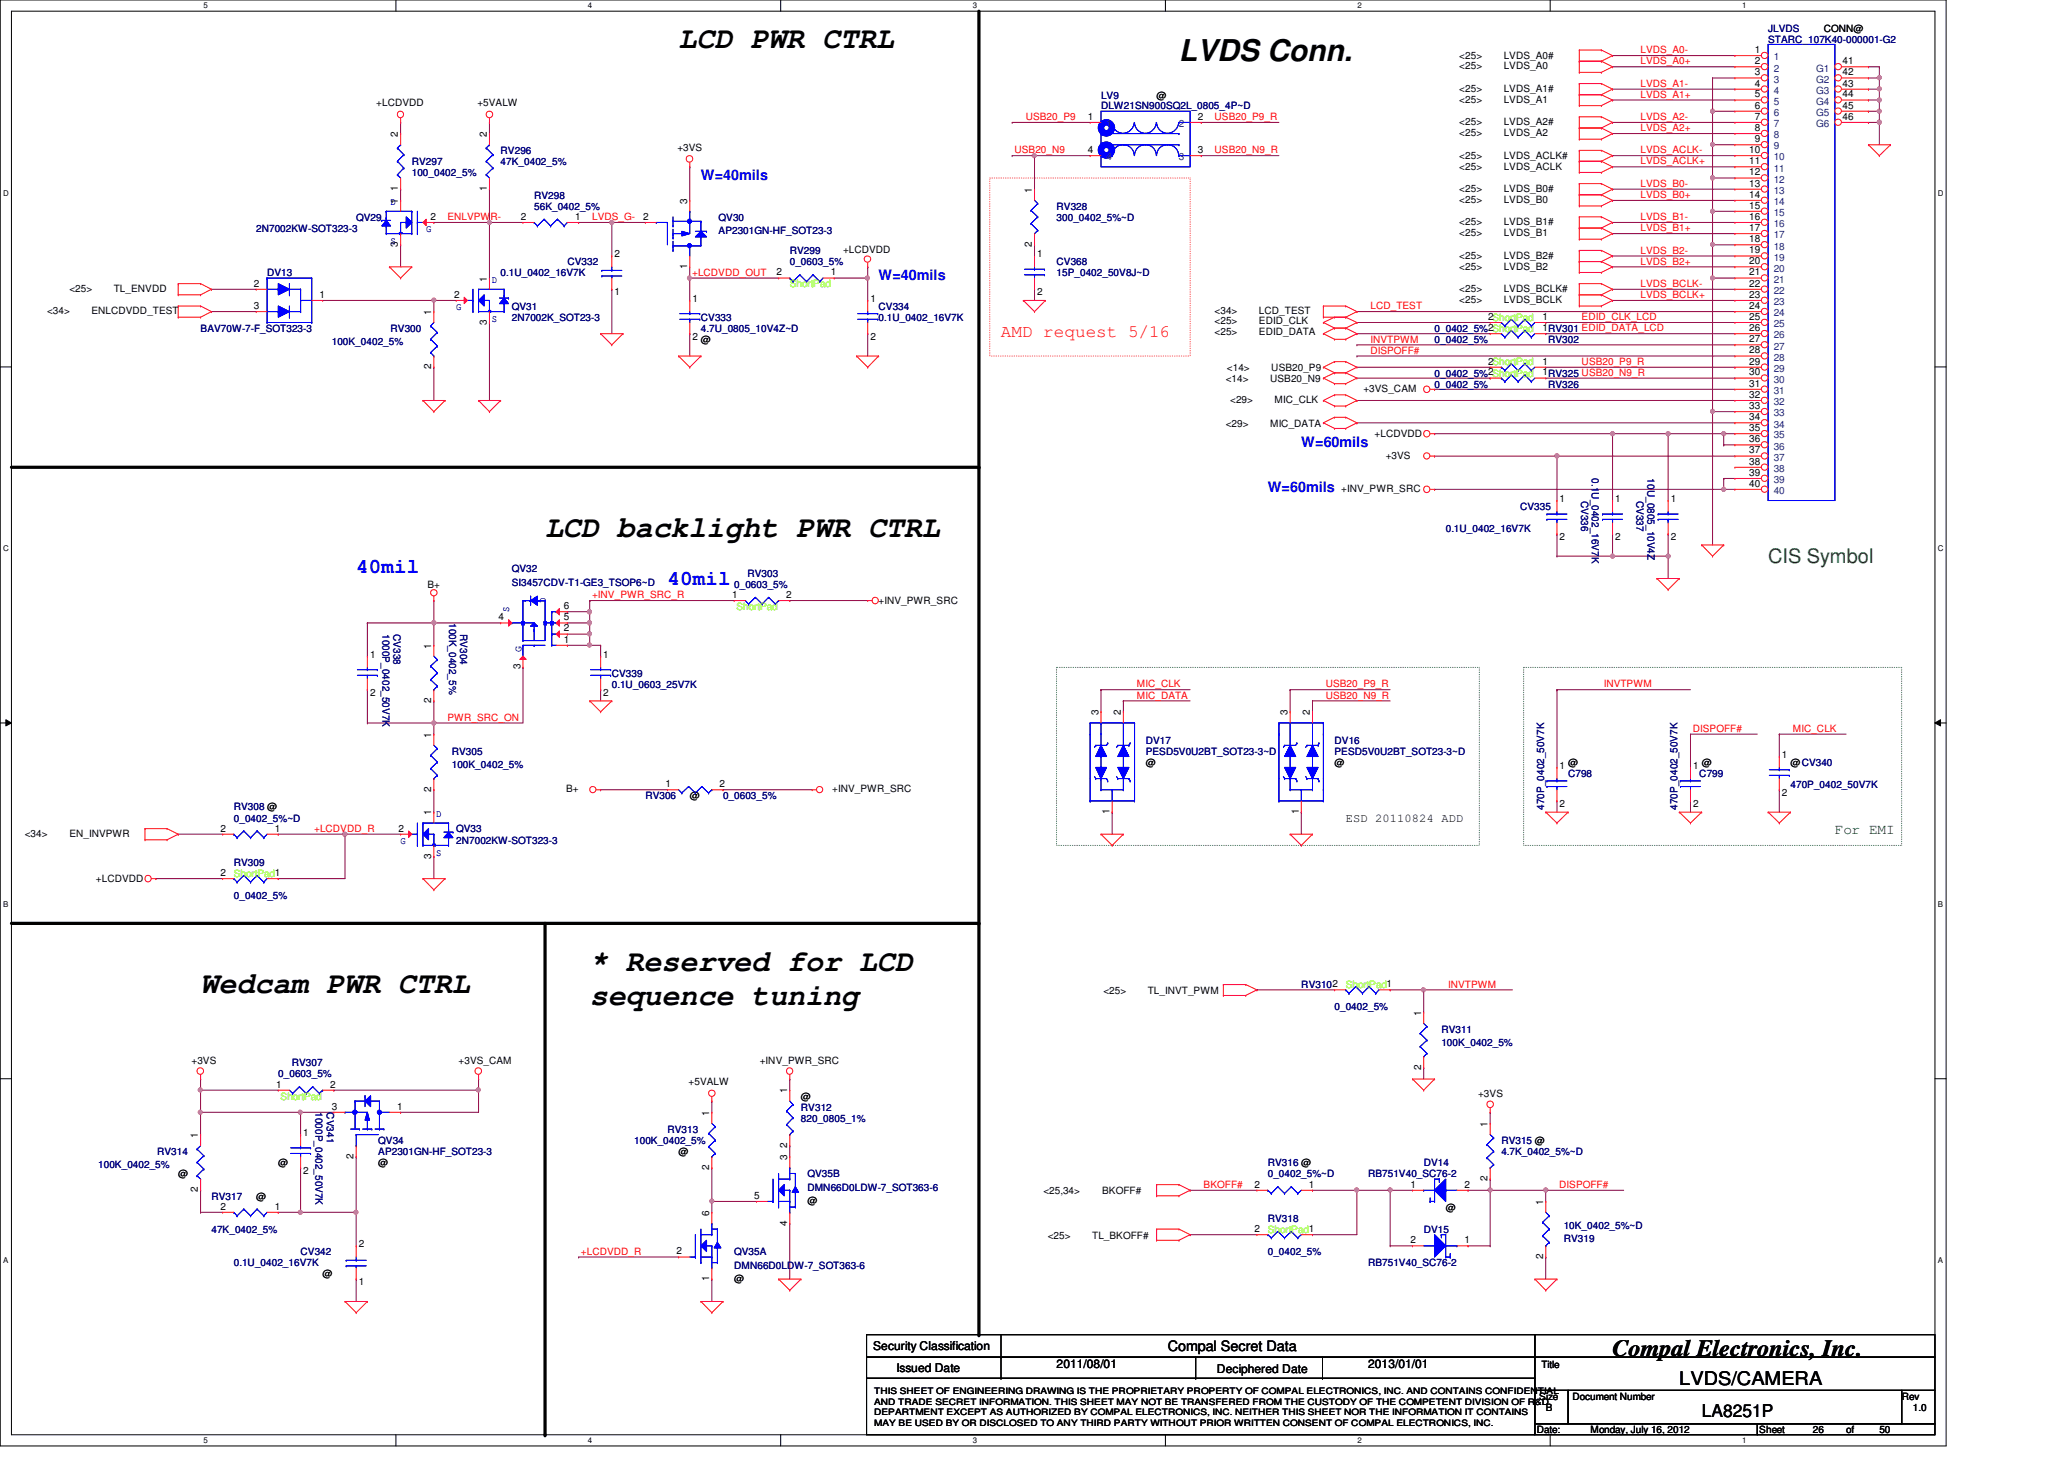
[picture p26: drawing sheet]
<svg xmlns="http://www.w3.org/2000/svg" width="297mm" height="210mm" viewBox="0 0 297 210" stroke-linecap="round" stroke-linejoin="round" font-family="sans-serif">
<defs><g id="words">
<g font-size="4.3">
<text x="97.7" y="6.9">LCD PWR CTRL</text>
<text x="169.7" y="8.8">LVDS Conn.</text>
<text x="78.4" y="77.3">LCD backlight PWR CTRL</text>
<text x="28.9" y="142.9">Wedcam PWR CTRL</text>
<text x="84.9" y="139.7">* Reserved for LCD</text>
<text x="84.9" y="144.6">sequence tuning</text>
</g>
<text font-size="3.3" x="232.1" y="195.1">Compal Electronics, Inc.</text>
<g font-size="3" fill="#00f">
<text x="51.3" y="82.5">40mil</text>
<text x="96.1" y="84.1">40mil</text>
</g>
<text font-size="2.9" fill="#008000" x="254.5" y="81">CIS Symbol</text>
<text font-size="2.7" x="241.7" y="199.3">LVDS/CAMERA</text>
<text font-size="2.5" fill="#f00" x="144.1" y="48.5">AMD request 5/16</text>
<text font-size="2.5" x="244.9" y="203.9">LA8251P</text>
<g font-size="2.1" fill="#00f">
<text x="100.9" y="25.9">W=40mils</text>
<text x="126.4" y="40.3">W=40mils</text>
<text x="187.3" y="64.3">W=60mils</text>
<text x="182.5" y="70.7">W=60mils</text>
</g>
<text font-size="2.1" fill="#004000" x="264.1" y="120">For EMI</text>
<text font-size="2.1" x="168.1" y="194.4">Compal Secret Data</text>
<g font-size="1.7">
<text x="193.7" y="118.2">ESD 20110824 ADD</text>
<text x="125.7" y="194.3">Security Classification</text>
<text x="129" y="197.3">Issued Date</text>
<text x="152.1" y="196.8">2011/08/01</text>
<text x="175.1" y="197.5">Deciphered Date</text>
<text x="196.9" y="196.8">2013/01/01</text>
</g>
<g font-size="1.4" fill="#000080">
<text x="254.5" y="4.6">JLVDS</text>
<text x="254.5" y="6.2">STARC_107K40-000001-G2</text>
<text x="158.5" y="14.2">LV9</text>
<text x="158.5" y="15.7">DLW21SN900SQ2L_0805_4P~D</text>
<text x="59.3" y="23.7">RV297</text>
<text x="72" y="22.2">RV296</text>
<text x="72" y="23.7">47K_0402_5%</text>
<text x="59.3" y="25.4">100_0402_5%</text>
<text x="76.9" y="28.6">RV298</text>
<text x="36.9" y="33.4">2N7002KW-SOT323-3</text>
<text x="51.3" y="31.7">QV29</text>
<text x="76.9" y="30.2">56K_0402_5%</text>
<text x="103.4" y="31.7">QV30</text>
<text x="103.4" y="33.7">AP2301GN-HF_SOT23-3</text>
<text x="152.1" y="30.2">RV328</text>
<text x="152.1" y="31.7">300_0402_5%~D</text>
<text x="38.4" y="39.8">DV13</text>
<text x="72" y="39.8">0.1U_0402_16V7K</text>
<text x="81.7" y="38.2">CV332</text>
<text x="113.7" y="36.6">RV299</text>
<text x="113.7" y="38.2">0_0603_5%</text>
<text x="152.1" y="38.2">CV368</text>
<text x="152.1" y="39.8">15P_0402_50V8J~D</text>
<text x="28.9" y="47.8">BAV70W-7-F_SOT323-3</text>
<text x="56.2" y="47.8">RV300</text>
<text x="73.7" y="44.6">QV31</text>
<text x="73.7" y="46.2">2N7002K_SOT23-3</text>
<text x="100.9" y="46.2">CV333</text>
<text x="100.9" y="47.8">4.7U_0805_10V4Z~D</text>
<text x="126.4" y="44.6">CV334</text>
<text x="126.4" y="46.2">0.1U_0402_16V7K</text>
<text x="206.5" y="47.8">0_0402_5%2ShortPad</text>
<text x="47.7" y="49.7">100K_0402_5%</text>
<text x="206.5" y="49.4">0_0402_5%</text>
<text x="222.8" y="49.4">RV302</text>
<text x="206.5" y="54.2">0_0402_5%2ShortPad</text>
<text x="206.5" y="55.8">0_0402_5%</text>
<text x="222.8" y="55.8">RV326</text>
<text x="229.1" y="68.8" transform="rotate(90 229.1 68.8)">0.1U_0402_16V7K</text>
<text x="237.1" y="68.8" transform="rotate(90 237.1 68.8)">10U_0805_10V4Z</text>
<text x="208.1" y="76.6">0.1U_0402_16V7K</text>
<text x="218.8" y="73.4">CV335</text>
<text x="227.5" y="72" transform="rotate(90 227.5 72)">CV336</text>
<text x="235.5" y="72" transform="rotate(90 235.5 72)">CV337</text>
<text x="73.7" y="82.3">QV32</text>
<text x="107.6" y="83">RV303</text>
<text x="64.6" y="89.6" transform="rotate(90 64.6 89.6)">100K_0402_5%</text>
<text x="73.7" y="84.2">SI3457CDV-T1-GE3_TSOP6~D</text>
<text x="105.7" y="84.6">0_0603_5%</text>
<text x="55" y="91.2" transform="rotate(90 55 91.2)">1000P_0402_50V7K</text>
<text x="56.6" y="91.2" transform="rotate(90 56.6 91.2)">CV338</text>
<text x="66.2" y="91.2" transform="rotate(90 66.2 91.2)">RV304</text>
<text x="88" y="97.4">CV339</text>
<text x="88" y="99">0.1U_0603_25V7K</text>
<text x="164.9" y="107">DV17</text>
<text x="192.1" y="107">DV16</text>
<text x="65" y="108.6">RV305</text>
<text x="65" y="110.5">100K_0402_5%</text>
<text x="164.9" y="108.6">PESD5V0U2BT_SOT23-3~D</text>
<text x="192.1" y="108.6">PESD5V0U2BT_SOT23-3~D</text>
<text x="225.7" y="111.8">C798</text>
<text x="244.6" y="111.8">C799</text>
<text x="257.7" y="113.4">470P_0402_50V7K</text>
<text x="33.7" y="116.6">RV308 @</text>
<text x="33.7" y="118.2">0_0402_5%~D</text>
<text x="65.7" y="119.8">QV33</text>
<text x="92.9" y="115">RV306</text>
<text x="104.1" y="115">0_0603_5%</text>
<text x="222.2" y="116.5" transform="rotate(-90 222.2 116.5)">470P_0402_50V7K</text>
<text x="241.4" y="116.5" transform="rotate(-90 241.4 116.5)">470P_0402_50V7K</text>
<text x="33.7" y="124.6">RV309</text>
<text x="65.7" y="121.4">2N7002KW-SOT323-3</text>
<text x="33.7" y="129.4">0_0402_5%</text>
<text x="187.3" y="142.2">RV3102</text>
<text x="192.1" y="145.4">0_0402_5%</text>
<text x="207.4" y="148.6">RV311</text>
<text x="40" y="155">0_0603_5%</text>
<text x="42" y="153.4">RV307</text>
<text x="207.4" y="150.5">100K_0402_5%</text>
<text x="45.4" y="160" transform="rotate(90 45.4 160)">1000P_0402_50V7K</text>
<text x="47" y="160" transform="rotate(90 47 160)">CV341</text>
<text x="115.3" y="159.8">RV312</text>
<text x="115.3" y="161.4">820_0805_1%</text>
<text x="22.6" y="166.2">RV314</text>
<text x="54.4" y="164.6">QV34</text>
<text x="54.4" y="166.2">AP2301GN-HF_SOT23-3</text>
<text x="91.3" y="164.6">100K_0402_5%</text>
<text x="96.1" y="163">RV313</text>
<text x="182.5" y="167.8">RV316 @</text>
<text x="204.9" y="167.8">DV14</text>
<text x="216.1" y="164.6">RV315 @</text>
<text x="216.1" y="166.2">4.7K_0402_5%~D</text>
<text x="14.1" y="168.1">100K_0402_5%</text>
<text x="30.4" y="172.6">RV317</text>
<text x="116.2" y="169.4">QV35B</text>
<text x="116.2" y="171.3">DMN66D0LDW-7_SOT363-6</text>
<text x="182.5" y="169.4">0_0402_5%~D</text>
<text x="196.9" y="169.4">RB751V40_SC76-2</text>
<text x="30.4" y="177.4">47K_0402_5%</text>
<text x="182.5" y="175.8">RV318</text>
<text x="204.9" y="177.4">DV15</text>
<text x="225" y="178.6">RV319</text>
<text x="225" y="176.7">10K_0402_5%~D</text>
<text x="33.7" y="182.2">0.1U_0402_16V7K</text>
<text x="43.3" y="180.6">CV342</text>
<text x="105.7" y="180.6">QV35A</text>
<text x="105.7" y="182.5">DMN66D0LDW-7_SOT363-6</text>
<text x="182.5" y="180.6">0_0402_5%</text>
<text x="196.9" y="182.2">RB751V40_SC76-2</text>
</g>
<g font-size="1.4">
<text x="262.5" y="4.6">CONN@</text>
<text x="210" y="10">&lt;25&gt;</text>
<text x="210" y="8.4">&lt;25&gt;</text>
<text x="216.4" y="10">LVDS_A0</text>
<text x="216.4" y="8.4">LVDS_A0#</text>
<text x="252.6" y="7.6">1</text>
<text x="252.6" y="9.2">2</text>
<text x="252.6" y="10.8">3</text>
<text x="265.2" y="9.2">41</text>
<text x="265.2" y="10.8">42</text>
<text x="54.1" y="15.3">+LCDVDD</text>
<text x="68.7" y="15.3">+5VALW</text>
<text x="156.5" y="17.2">1</text>
<text x="166.5" y="14.2">@</text>
<text x="172.4" y="17.2">2</text>
<text x="210" y="18">&lt;25&gt;</text>
<text x="210" y="14.8">&lt;25&gt;</text>
<text x="210" y="13.2">&lt;25&gt;</text>
<text x="216.4" y="18">LVDS_A2#</text>
<text x="216.4" y="14.8">LVDS_A1</text>
<text x="216.4" y="13.2">LVDS_A1#</text>
<text x="252.6" y="12.4">4</text>
<text x="252.6" y="14">5</text>
<text x="252.6" y="15.6">6</text>
<text x="252.6" y="17.2">7</text>
<text x="265.2" y="12.4">43</text>
<text x="265.2" y="14">44</text>
<text x="265.2" y="15.6">45</text>
<text x="265.2" y="17.2">46</text>
<text x="57.3" y="19.7" transform="rotate(-90 57.3 19.7)">2</text>
<text x="70.1" y="19.7" transform="rotate(-90 70.1 19.7)">2</text>
<text x="97.5" y="21.7">+3VS</text>
<text x="156.5" y="22">4</text>
<text x="172.4" y="22">3</text>
<text x="210" y="19.6">&lt;25&gt;</text>
<text x="210" y="22.8">&lt;25&gt;</text>
<text x="216.4" y="19.6">LVDS_A2</text>
<text x="216.4" y="22.8">LVDS_ACLK#</text>
<text x="251.8" y="22">10</text>
<text x="251.8" y="23.6">11</text>
<text x="252.6" y="18.8">8</text>
<text x="252.6" y="20.4">9</text>
<text x="57.3" y="29.3" transform="rotate(-90 57.3 29.3)">1</text>
<text x="57.3" y="27.5" transform="rotate(-90 57.3 27.5)">1</text>
<text x="70.1" y="27.5" transform="rotate(-90 70.1 27.5)">1</text>
<text x="98.9" y="29.3" transform="rotate(-90 98.9 29.3)">3</text>
<text x="148.5" y="27.7" transform="rotate(-90 148.5 27.7)">1</text>
<text x="210" y="29.2">&lt;25&gt;</text>
<text x="210" y="27.6">&lt;25&gt;</text>
<text x="210" y="24.4">&lt;25&gt;</text>
<text x="216.4" y="29.2">LVDS_B0</text>
<text x="216.4" y="27.6">LVDS_B0#</text>
<text x="216.4" y="24.4">LVDS_ACLK</text>
<text x="251.8" y="25.2">12</text>
<text x="251.8" y="26.8">13</text>
<text x="251.8" y="28.4">14</text>
<text x="57.3" y="35.5" transform="rotate(-90 57.3 35.5)">3</text>
<text x="62" y="31.6">2</text>
<text x="75" y="31.6">2</text>
<text x="82.8" y="31.6">1</text>
<text x="92.5" y="31.6">2</text>
<text x="148.5" y="35.5" transform="rotate(-90 148.5 35.5)">2</text>
<text x="210" y="34">&lt;25&gt;</text>
<text x="210" y="32.4">&lt;25&gt;</text>
<text x="216.4" y="34">LVDS_B1</text>
<text x="216.4" y="32.4">LVDS_B1#</text>
<text x="251.8" y="30">15</text>
<text x="251.8" y="31.6">16</text>
<text x="251.8" y="33.2">17</text>
<text x="251.8" y="34.8">18</text>
<text x="10" y="42">&lt;25&gt;</text>
<text x="16.4" y="42">TL_ENVDD</text>
<text x="36.5" y="41.2">2</text>
<text x="70.1" y="40.5" transform="rotate(-90 70.1 40.5)">1</text>
<text x="88.4" y="37">2</text>
<text x="98.9" y="38.7" transform="rotate(-90 98.9 38.7)">1</text>
<text x="111.8" y="39.6">2</text>
<text x="119.5" y="39.6">1</text>
<text x="121.3" y="36.4">+LCDVDD</text>
<text x="149.3" y="37">1</text>
<text x="210" y="42">&lt;25&gt;</text>
<text x="210" y="38.8">&lt;25&gt;</text>
<text x="210" y="37.2">&lt;25&gt;</text>
<text x="216.4" y="42">LVDS_BCLK#</text>
<text x="216.4" y="38.8">LVDS_B2</text>
<text x="216.4" y="37.2">LVDS_B2#</text>
<text x="251.8" y="36.4">19</text>
<text x="251.8" y="38">20</text>
<text x="251.8" y="39.6">21</text>
<text x="251.8" y="41.2">22</text>
<text x="6.8" y="45.2">&lt;34&gt;</text>
<text x="13.2" y="45.2">ENLCDVDD_TEST</text>
<text x="36.5" y="44.4">3</text>
<text x="46" y="42.8">1</text>
<text x="62.1" y="45.3" transform="rotate(-90 62.1 45.3)">1</text>
<text x="65.4" y="42.8">2</text>
<text x="70.1" y="46.7" transform="rotate(-90 70.1 46.7)">3</text>
<text x="88.4" y="42.5">1</text>
<text x="99.6" y="43.4">1</text>
<text x="125.3" y="43.4">1</text>
<text x="149.3" y="42.5">2</text>
<text x="174.8" y="46.7">&lt;25&gt;</text>
<text x="174.8" y="45.2">&lt;34&gt;</text>
<text x="181.2" y="46.7">EDID_CLK</text>
<text x="181.2" y="45.2">LCD_TEST</text>
<text x="210" y="43.6">&lt;25&gt;</text>
<text x="214.2" y="46">2ShortPad</text>
<text x="216.4" y="43.6">LVDS_BCLK</text>
<text x="222" y="47.6">1RV301 EDID_DATA_LCD</text>
<text x="222" y="46">1</text>
<text x="251.8" y="42.8">23</text>
<text x="251.8" y="44.4">24</text>
<text x="251.8" y="46">25</text>
<text x="251.8" y="47.6">26</text>
<text x="62.1" y="53.1" transform="rotate(-90 62.1 53.1)">2</text>
<text x="99.6" y="48.9">2</text>
<text x="100.9" y="49.4">@</text>
<text x="125.3" y="48.9">2</text>
<text x="174.8" y="48.3">&lt;25&gt;</text>
<text x="176.6" y="53.4">&lt;14&gt;</text>
<text x="181.2" y="48.3">EDID_DATA</text>
<text x="183" y="53.4">USB20_P9</text>
<text x="214.2" y="52.5">2ShortPad</text>
<text x="222" y="52.5">1</text>
<text x="251.8" y="49.2">27</text>
<text x="251.8" y="50.8">28</text>
<text x="251.8" y="52.5">29</text>
<text x="176.4" y="55">&lt;14&gt;</text>
<text x="177" y="58">&lt;29&gt;</text>
<text x="182.8" y="55">USB20_N9</text>
<text x="183.4" y="58">MIC_CLK</text>
<text x="196.2" y="56.4">+3VS_CAM</text>
<text x="222" y="54">1RV325 USB20_N9_R</text>
<text x="251.8" y="54">30</text>
<text x="251.8" y="55.6">31</text>
<text x="251.8" y="57.2">32</text>
<text x="251.8" y="58.8">33</text>
<text x="176.4" y="61.4">&lt;29&gt;</text>
<text x="182.8" y="61.4">MIC_DATA</text>
<text x="197.8" y="62.8">+LCDVDD</text>
<text x="199.4" y="66">+3VS</text>
<text x="251.8" y="60.5">34</text>
<text x="251.8" y="62">35</text>
<text x="251.8" y="63.6">36</text>
<text x="251.8" y="65.2">37</text>
<text x="193" y="70.8">+INV_PWR_SRC</text>
<text x="251.8" y="66.8">38</text>
<text x="251.8" y="68.5">39</text>
<text x="251.8" y="70">40</text>
<text x="224.4" y="72.2">1</text>
<text x="224.4" y="77.7">2</text>
<text x="232.4" y="72.2">1</text>
<text x="232.4" y="77.7">2</text>
<text x="240.4" y="72.2">1</text>
<text x="240.4" y="77.7">2</text>
<text x="61.5" y="84.6">B+</text>
<text x="71.8" y="89.2">4</text>
<text x="81.1" y="87.6">6</text>
<text x="81.1" y="89.2">5</text>
<text x="105.4" y="86">1</text>
<text x="113.2" y="86">2</text>
<text x="126.4" y="86.8">+INV_PWR_SRC</text>
<text x="53.3" y="94.6">1</text>
<text x="62.1" y="93.3" transform="rotate(-90 62.1 93.3)">1</text>
<text x="81.1" y="90.8">2</text>
<text x="81.1" y="92.5">1</text>
<text x="86.8" y="94.6">1</text>
<text x="53.3" y="100.1">2</text>
<text x="62.1" y="101.1" transform="rotate(-90 62.1 101.1)">2</text>
<text x="74.9" y="96.3" transform="rotate(-90 74.9 96.3)">3</text>
<text x="86.8" y="100.1">2</text>
<text x="62.1" y="106.1" transform="rotate(-90 62.1 106.1)">1</text>
<text x="158.1" y="102.9" transform="rotate(-90 158.1 102.9)">3</text>
<text x="161.3" y="102.9" transform="rotate(-90 161.3 102.9)">2</text>
<text x="185.3" y="102.9" transform="rotate(-90 185.3 102.9)">3</text>
<text x="188.5" y="102.9" transform="rotate(-90 188.5 102.9)">2</text>
<text x="62.1" y="113.9" transform="rotate(-90 62.1 113.9)">2</text>
<text x="95.8" y="113.2">1</text>
<text x="103.5" y="113.2">2</text>
<text x="164.9" y="110.2">@</text>
<text x="192.1" y="110.2">@</text>
<text x="224.4" y="110.6">1</text>
<text x="225.7" y="110.2">@</text>
<text x="243.7" y="110.6">1</text>
<text x="244.9" y="110.2">@</text>
<text x="256.5" y="109">1</text>
<text x="257.7" y="110.2">@CV340</text>
<text x="31.7" y="119.6">2</text>
<text x="39.5" y="119.6">1</text>
<text x="57.4" y="119.6">2</text>
<text x="62.1" y="117.3" transform="rotate(-90 62.1 117.3)">1</text>
<text x="81.5" y="114">B+</text>
<text x="99.3" y="115">@</text>
<text x="119.8" y="114">+INV_PWR_SRC</text>
<text x="159.7" y="117.1" transform="rotate(-90 159.7 117.1)">1</text>
<text x="186.9" y="117.1" transform="rotate(-90 186.9 117.1)">1</text>
<text x="224.4" y="116.1">2</text>
<text x="243.7" y="116.1">2</text>
<text x="256.5" y="114.5">2</text>
<text x="3.6" y="120.4">&lt;34&gt;</text>
<text x="10" y="120.4">EN_INVPWR</text>
<text x="62.1" y="123.5" transform="rotate(-90 62.1 123.5)">3</text>
<text x="13.8" y="126.8">+LCDVDD</text>
<text x="31.7" y="126">2</text>
<text x="158.8" y="143">&lt;25&gt;</text>
<text x="165.2" y="143">TL_INVT_PWM</text>
<text x="204.5" y="146.1" transform="rotate(-90 204.5 146.1)">1</text>
<text x="27.6" y="153.1">+3VS</text>
<text x="66" y="153.1">+3VS_CAM</text>
<text x="109.3" y="153.1">+INV_PWR_SRC</text>
<text x="204.5" y="153.9" transform="rotate(-90 204.5 153.9)">2</text>
<text x="39.7" y="156.5">1</text>
<text x="47.5" y="156.5">2</text>
<text x="47.7" y="159.6">3</text>
<text x="57.1" y="159.6">1</text>
<text x="99.1" y="156.1">+5VALW</text>
<text x="102.1" y="160.5" transform="rotate(-90 102.1 160.5)">1</text>
<text x="113.3" y="157.3" transform="rotate(-90 113.3 157.3)">1</text>
<text x="115.3" y="158.2">@</text>
<text x="212.7" y="157.9">+3VS</text>
<text x="28.5" y="163.7" transform="rotate(-90 28.5 163.7)">1</text>
<text x="40" y="167.8">@</text>
<text x="43.6" y="163.4">1</text>
<text x="50.9" y="166.8" transform="rotate(-90 50.9 166.8)">2</text>
<text x="54.4" y="167.8">@</text>
<text x="97.7" y="166.2">@</text>
<text x="113.3" y="166.9" transform="rotate(-90 113.3 166.9)">3</text>
<text x="113.3" y="165.1" transform="rotate(-90 113.3 165.1)">2</text>
<text x="214.1" y="162.1" transform="rotate(-90 214.1 162.1)">1</text>
<text x="25.7" y="169.4">@</text>
<text x="28.5" y="171.5" transform="rotate(-90 28.5 171.5)">2</text>
<text x="36.9" y="172.6">@</text>
<text x="43.6" y="168.9">2</text>
<text x="102.1" y="168.3" transform="rotate(-90 102.1 168.3)">2</text>
<text x="108.5" y="172.5">5</text>
<text x="116.2" y="173.2">@</text>
<text x="150.2" y="171.8">&lt;25,34&gt;</text>
<text x="158.6" y="171.8">BKOFF#</text>
<text x="180.5" y="170.9">2</text>
<text x="188.4" y="170.9">1</text>
<text x="203" y="170.9">1</text>
<text x="210.8" y="170.9">2</text>
<text x="214.1" y="169.9" transform="rotate(-90 214.1 169.9)">2</text>
<text x="222.1" y="173.3" transform="rotate(-90 222.1 173.3)">1</text>
<text x="31.7" y="174">2</text>
<text x="39.5" y="174">1</text>
<text x="51.6" y="179.5">2</text>
<text x="102.1" y="174.9" transform="rotate(-90 102.1 174.9)">6</text>
<text x="113.3" y="176.3" transform="rotate(-90 113.3 176.3)">4</text>
<text x="150.8" y="178.2">&lt;25&gt;</text>
<text x="157.2" y="178.2">TL_BKOFF#</text>
<text x="180.5" y="177.2">2</text>
<text x="203" y="178.9">2</text>
<text x="208.1" y="174.2">@</text>
<text x="210.8" y="178.9">1</text>
<text x="46.4" y="183.8">@</text>
<text x="51.6" y="184.9">1</text>
<text x="97.4" y="180.5">2</text>
<text x="102.1" y="184.3" transform="rotate(-90 102.1 184.3)">1</text>
<text x="105.7" y="184.4">@</text>
<text x="222.1" y="181.1" transform="rotate(-90 222.1 181.1)">2</text>
<text x="221.8" y="196.8">Title</text>
<text x="221.5" y="201.4">Size</text>
<text x="222.5" y="203">B</text>
<text x="226.3" y="201.4">Document Number</text>
<text x="273.7" y="201.4">Rev</text>
<text x="275.3" y="203">1.0</text>
<text x="221.2" y="206.2">Date:</text>
<text x="228.9" y="206.2">Monday, July 16, 2012</text>
<text x="253.2" y="206.2">Sheet</text>
<text x="260.9" y="206.2">26</text>
<text x="265.7" y="206.2">of</text>
<text x="270.5" y="206.2">50</text>
</g>
<g font-size="1.4" fill="#f00">
<text x="236.1" y="7.7">LVDS_A0-</text>
<text x="236.1" y="9.3">LVDS_A0+</text>
<text x="147.6" y="17.3">USB20_P9</text>
<text x="174.8" y="17.3">USB20_P9_R</text>
<text x="236.1" y="17.3">LVDS_A2-</text>
<text x="236.1" y="12.5">LVDS_A1-</text>
<text x="236.1" y="14.1">LVDS_A1+</text>
<text x="146" y="22.1">USB20_N9</text>
<text x="174.8" y="22.1">USB20_N9_R</text>
<text x="236.1" y="23.7">LVDS_ACLK+</text>
<text x="236.1" y="18.9">LVDS_A2+</text>
<text x="236.1" y="22.1">LVDS_ACLK-</text>
<text x="236.1" y="26.9">LVDS_B0-</text>
<text x="236.1" y="28.5">LVDS_B0+</text>
<text x="64.4" y="31.7">ENLVPWR-</text>
<text x="85.2" y="31.7">LVDS_G-</text>
<text x="236.1" y="33.3">LVDS_B1+</text>
<text x="236.1" y="31.7">LVDS_B1-</text>
<text x="99.6" y="39.7">+LCDVDD_OUT</text>
<text x="236.1" y="41.3">LVDS_BCLK-</text>
<text x="236.1" y="36.5">LVDS_B2-</text>
<text x="236.1" y="38.1">LVDS_B2+</text>
<text x="197.2" y="44.5">LCD_TEST</text>
<text x="227.6" y="46.1">EDID_CLK_LCD</text>
<text x="236.1" y="42.9">LVDS_BCLK+</text>
<text x="197.2" y="50.9">DISPOFF#</text>
<text x="197.2" y="49.3">INVTPWM</text>
<text x="227.6" y="52.5">USB20_P9_R</text>
<text x="85.2" y="86.1">+INV_PWR_SRC_R</text>
<text x="163.6" y="100.5">MIC_DATA</text>
<text x="163.6" y="98.9">MIC_CLK</text>
<text x="190.8" y="98.9">USB20_P9_R</text>
<text x="190.8" y="100.5">USB20_N9_R</text>
<text x="230.8" y="98.9">INVTPWM</text>
<text x="64.4" y="103.7">PWR_SRC_ON</text>
<text x="243.6" y="105.3">DISPOFF#</text>
<text x="258" y="105.3">MIC_CLK</text>
<text x="45.2" y="119.7">+LCDVDD_R</text>
<text x="208.4" y="142.1">INVTPWM</text>
<text x="173.2" y="170.9">BKOFF#</text>
<text x="224.4" y="170.9">DISPOFF#</text>
<text x="83.6" y="180.5">+LCDVDD_R</text>
</g>
<g font-size="1.4" fill="#004080">
<text x="255.3" y="8.7">1</text>
<text x="255.3" y="10.3">2</text>
<text x="255.3" y="11.9">3</text>
<text x="261.4" y="10.3">G1</text>
<text x="261.4" y="11.9">G2</text>
<text x="255.3" y="13.5">4</text>
<text x="255.3" y="15.1">5</text>
<text x="255.3" y="16.7">6</text>
<text x="261.4" y="13.5">G3</text>
<text x="261.4" y="15.1">G4</text>
<text x="261.4" y="16.7">G5</text>
<text x="159.3" y="18.3">1</text>
<text x="159.3" y="23.1">4</text>
<text x="169.7" y="18.3">2</text>
<text x="169.7" y="23.1">3</text>
<text x="255.3" y="18.3">7</text>
<text x="255.3" y="19.9">8</text>
<text x="255.3" y="21.5">9</text>
<text x="255.3" y="23.1">10</text>
<text x="261.4" y="18.3">G6</text>
<text x="255.3" y="24.7">11</text>
<text x="255.3" y="26.3">12</text>
<text x="255.3" y="27.9">13</text>
<text x="255.3" y="29.5">14</text>
<text x="255.3" y="31.1">15</text>
<text x="255.3" y="32.7">16</text>
<text x="255.3" y="34.3">17</text>
<text x="255.3" y="35.9">18</text>
<text x="255.3" y="37.5">19</text>
<text x="255.3" y="39.1">20</text>
<text x="255.3" y="40.7">21</text>
<text x="255.3" y="42.3">22</text>
<text x="255.3" y="43.9">23</text>
<text x="255.3" y="45.5">24</text>
<text x="255.3" y="47.1">25</text>
<text x="255.3" y="48.7">26</text>
<text x="255.3" y="50.3">27</text>
<text x="255.3" y="51.9">28</text>
<text x="255.3" y="53.5">29</text>
<text x="255.3" y="55.1">30</text>
<text x="255.3" y="56.7">31</text>
<text x="255.3" y="58.3">32</text>
<text x="255.3" y="59.9">33</text>
<text x="255.3" y="61.5">34</text>
<text x="255.3" y="63.1">35</text>
<text x="255.3" y="64.7">36</text>
<text x="255.3" y="66.3">37</text>
<text x="255.3" y="67.9">38</text>
<text x="255.3" y="69.5">39</text>
<text x="255.3" y="71.1">40</text>
</g>
<g font-size="1.4" fill="#00f">
<text x="56.2" y="29.5">D</text>
<text x="56.2" y="35.1">S</text>
<text x="61.3" y="33.4">G</text>
<text x="70.8" y="40.7">D</text>
<text x="65.7" y="44.6">G</text>
<text x="70.8" y="46.3">S</text>
<text x="73.3" y="88" transform="rotate(-90 73.3 88)">S</text>
<text x="78.6" y="86.7" transform="rotate(-90 78.6 86.7)">D</text>
<text x="75.1" y="93.8" transform="rotate(-90 75.1 93.8)">G</text>
<text x="62.8" y="117.5">D</text>
<text x="57.7" y="121.4">G</text>
<text x="62.8" y="123.1">S</text>
</g>
<g font-size="1.4" fill="#80ff00">
<text x="113.7" y="41.4">ShortPad</text>
<text x="106" y="87.8">ShortPad</text>
<text x="33.7" y="126.2">ShortPad1</text>
<text x="193.7" y="142.2">ShortPad1</text>
<text x="40.4" y="158.2">ShortPad</text>
<text x="182.5" y="177.4">ShortPad1</text>
</g>
<g font-size="1.3">
<text x="125.8" y="200.6">THIS SHEET OF ENGINEERING DRAWING IS THE PROPRIETARY PROPERTY OF COMPAL ELECTRONICS, INC. AND CONTAINS CONFIDENTIAL</text>
<text x="125.8" y="202.1">AND TRADE SECRET INFORMATION. THIS SHEET MAY NOT BE TRANSFERED FROM THE CUSTODY OF THE COMPETENT DIVISION OF R&amp;D</text>
<text x="125.8" y="203.6">DEPARTMENT EXCEPT AS AUTHORIZED BY COMPAL ELECTRONICS, INC. NEITHER THIS SHEET NOR THE INFORMATION IT CONTAINS</text>
<text x="125.8" y="205.1">MAY BE USED BY OR DISCLOSED TO ANY THIRD PARTY WITHOUT PRIOR WRITTEN CONSENT OF COMPAL ELECTRONICS, INC.</text>
</g>
<g font-size="1.1">
<text x="29.3" y="1.1">5</text>
<text x="84.6" y="1.1">4</text>
<text x="140" y="1.1">3</text>
<text x="195.4" y="1.1">2</text>
<text x="250.7" y="1.1">1</text>
<text x=".5" y="28.2">D</text>
<text x="278.9" y="28.2">D</text>
<text x=".5" y="79.3">C</text>
<text x="278.9" y="79.3">C</text>
<text x=".5" y="130.6">B</text>
<text x="278.9" y="130.6">B</text>
<text x=".5" y="181.7">A</text>
<text x="278.9" y="181.7">A</text>
<text x="29.3" y="207.6">5</text>
<text x="84.6" y="207.6">4</text>
<text x="140" y="207.6">3</text>
<text x="195.4" y="207.6">2</text>
<text x="250.7" y="207.6">1</text>
</g>
</g></defs>
<path d="M0 0h280.1v208h-280.1zM1.6 1.6h276.9v204.8h-276.9z" fill="none" stroke="#000" stroke-width=".14"/>
<g fill="#fff">
<path d="M29.3 .2h.6v1.2h-.6z"/>
<path d="M29.3 206.6h.6v1.2h-.6z"/>
</g>
<path d="M57 0v1.6M57 206.4v1.6" fill="none" stroke="#000" stroke-width=".14"/>
<g fill="#fff">
<path d="M84.6 .2h.6v1.2h-.6z"/>
<path d="M84.6 206.6h.6v1.2h-.6z"/>
</g>
<path d="M112.3 0v1.6M112.3 206.4v1.6" fill="none" stroke="#000" stroke-width=".14"/>
<g fill="#fff">
<path d="M140 .2h.6v1.2h-.6z"/>
<path d="M140 206.6h.6v1.2h-.6z"/>
</g>
<path d="M167.7 0v1.6M167.7 206.4v1.6" fill="none" stroke="#000" stroke-width=".14"/>
<g fill="#fff">
<path d="M195.4 .2h.6v1.2h-.6z"/>
<path d="M195.4 206.6h.6v1.2h-.6z"/>
</g>
<path d="M223.1 0v1.6M223.1 206.4v1.6" fill="none" stroke="#000" stroke-width=".14"/>
<g fill="#fff">
<path d="M250.7 .2h.6v1.2h-.6z"/>
<path d="M250.7 206.6h.6v1.2h-.6z"/>
<path d="M.5 27.2h.7v1.2h-.7z"/>
<path d="M278.9 27.2h.8v1.2h-.8z"/>
<path d="M.5 78.4h.7v1.1h-.7z"/>
<path d="M278.9 78.4h.8v1.1h-.8z"/>
</g>
<path d="M0 52.8h1.6M278.5 52.8h1.6" fill="none" stroke="#000" stroke-width=".14"/>
<g fill="#fff">
<path d="M.5 129.6h.7v1.2h-.7z"/>
<path d="M278.9 129.6h.7v1.2h-.7z"/>
</g>
<path d="M0 104h1.6M.8 103.5l.8 .5-.8 .4zM278.5 104l.8-.5v.9zM278.5 104h1.6" fill="none" stroke="#000" stroke-width=".14"/>
<path d="M.8 103.5l.8 .5-.8 .4zM278.5 104l.8-.5v.9z" fill="#000"/>
<g fill="#fff">
<path d="M.5 180.8h.7v1.1h-.7z"/>
<path d="M278.9 180.8h.7v1.1h-.7z"/>
</g>
<path d="M0 155.2h1.6M278.5 155.2h1.6" fill="none" stroke="#000" stroke-width=".14"/>
<path d="M152.1 96h60.8v25.6h-60.8zM219.3 96h54.4v25.6h-54.4z" fill="none" stroke="#004000" stroke-width=".14" stroke-dasharray="0 .3"/>
<path d="M140.9 1.6v190.4M1.6 67.2h139.3M1.6 132.8h139.3M78.4 132.8v73.6" fill="none" stroke="#000" stroke-width=".47"/>
<g fill="#000">
<circle cx="140.9" cy="67.2" r=".23"/>
<circle cx="140.9" cy="132.8" r=".23"/>
<circle cx="140.9" cy="192" r=".23"/>
<circle cx="78.4" cy="206.4" r=".23"/>
</g>
<path d="M142.4 25.6h28.9v25.6h-28.9z" fill="none" stroke="#f00" stroke-width=".14" stroke-dasharray="0 .3"/>
<g fill="none" stroke="#800040" stroke-width=".14">
<path d="M70.4 32h.1M70.4 27.2h.1M70.4 32h4.9M70.4 27.2v4.8M83.3 32h.1M83.3 32h4.7M99.3 24h.1M99.3 24v4.8M62.4 52.8h.1M62.4 52.8v4.8M224.1 99.2h.1M224.1 99.2v11.2"/>
<path d="M224.1 99.2h19.2M224.1 115.2h.1M224.1 115.2v1.6M243.3 115.2h.1M243.3 105.6h.1M243.3 105.6v4.8M243.3 115.2v1.6M243.3 105.6h9.6M204.9 153.6h.1M204.9 153.6v1.6"/>
</g>
<circle cx="70.4" cy="32" r=".3" fill="#f0f"/>
<circle cx="70.4" cy="32" r=".3" fill="none" stroke="#f0f" stroke-width=".14"/>
<g fill="none" stroke="#800040" stroke-width=".14">
<path d="M70.4 17.6h.1M70.4 17.6v1.6M70.4 32h.1M70.4 32v8M88 32h.1M88 32v4.8M88 32h4.9M62.4 43.2h.1M62.4 43.2h3.3M62.4 43.2v1.6M70.4 46.4h.1M70.4 46.4v11.2"/>
<path d="M88 41.6h.1M88 41.6v6.4M99.3 48h.1M99.3 48v3.2M124.9 48h.1M124.9 48v3.2"/>
</g>
<circle cx="88.1" cy="32" r=".3" fill="#f0f"/>
<circle cx="88.1" cy="32" r=".3" fill="none" stroke="#f0f" stroke-width=".14"/>
<g fill="none" stroke="#800040" stroke-width=".14">
<path d="M57.7 17.6h.1M57.7 17.6v1.6M57.7 35.2h.1M57.7 27.2h.1M57.7 27.2v1.6M57.7 35.2v3.2M62.4 32h.1M62.4 32h8M124.9 40h.1M124.9 40v3.2M52.9 89.6h.1M52.9 89.6h9.5"/>
<path d="M84.9 92.8h.1M84.9 88h.1M84.9 92.8h1.5M84.9 88v1.6M52.9 104h.1M52.9 104h9.5"/>
</g>
<circle cx="84.8" cy="88" r=".3" fill="#f0f"/>
<circle cx="84.8" cy="88" r=".3" fill="none" stroke="#f0f" stroke-width=".14"/>
<path d="M84.9 91.2h.1M84.9 91.2v1.6" fill="none" stroke="#800040" stroke-width=".14"/>
<circle cx="84.8" cy="92.8" r=".3" fill="#f0f"/>
<circle cx="84.8" cy="92.8" r=".3" fill="none" stroke="#f0f" stroke-width=".14"/>
<circle cx="84.8" cy="91.2" r=".3" fill="#f0f"/>
<circle cx="84.8" cy="91.2" r=".3" fill="none" stroke="#f0f" stroke-width=".14"/>
<path d="M52.9 89.6h.1M52.9 89.6v4.8M86.4 92.8h.1M86.4 92.8v1.6M62.4 100.8h.1M62.4 100.8v3.2M49.7 120h.1M49.7 120h8" fill="none" stroke="#800040" stroke-width=".14"/>
<circle cx="49.6" cy="120" r=".31" fill="#f0f"/>
<circle cx="49.6" cy="120" r=".31" fill="none" stroke="#f0f" stroke-width=".14"/>
<path d="M62.4 89.6h.1M62.4 89.6v3.2M84.9 86.4h.1M84.9 86.4v1.6M62.4 113.6h.1M62.4 104h.1M62.4 104v1.6M62.4 113.6v3.2M22.4 126.4h.1M22.4 126.4h9.6" fill="none" stroke="#800040" stroke-width=".14"/>
<circle cx="62.4" cy="104" r=".3" fill="#f0f"/>
<circle cx="62.4" cy="104" r=".3" fill="none" stroke="#f0f" stroke-width=".14"/>
<path d="M81.7 89.6h.1M81.7 91.2h.1M81.7 88h.1M81.7 89.6h3.2M81.7 91.2h3.2M81.7 88h3.2" fill="none" stroke="#800040" stroke-width=".14"/>
<circle cx="84.8" cy="88" r=".3" fill="#f0f"/>
<circle cx="84.8" cy="88" r=".3" fill="none" stroke="#f0f" stroke-width=".14"/>
<path d="M113.7 86.4h.1M113.7 86.4h11.2M62.4 104h.1M62.4 104h12.9" fill="none" stroke="#800040" stroke-width=".14"/>
<circle cx="62.4" cy="104" r=".3" fill="#f0f"/>
<circle cx="62.4" cy="104" r=".3" fill="none" stroke="#f0f" stroke-width=".14"/>
<path d="M62.4 86.4h.1M62.4 86.4v3.2M75.3 96h.1M75.3 96v8M84.9 89.6h.1M84.9 89.6v1.6" fill="none" stroke="#800040" stroke-width=".14"/>
<circle cx="84.8" cy="89.6" r=".31" fill="#f0f"/>
<circle cx="84.8" cy="89.6" r=".31" fill="none" stroke="#f0f" stroke-width=".14"/>
<path d="M52.9 99.2h.1M52.9 99.2v4.8M62.4 89.6h.1M62.4 89.6h9.6M84.9 86.4h.1M84.9 86.4h20.8" fill="none" stroke="#800040" stroke-width=".14"/>
<circle cx="62.4" cy="89.6" r=".31" fill="#f0f"/>
<circle cx="62.4" cy="89.6" r=".31" fill="none" stroke="#f0f" stroke-width=".14"/>
<g fill="none" stroke="#800040" stroke-width=".14">
<path d="M86.4 113.6h.1M86.4 113.6h9.7M104.1 113.6h.1M104.1 113.6h12.8M25.7 120h.1M25.7 120h6.3M40 126.4h.1M40 120h.1M40 120h9.7M49.7 120h.1M49.7 120v6.4h-9.7M62.4 123.2h.1"/>
<path d="M62.4 123.2v3.2M51.3 174.4h.1M51.3 174.4v4.8M57.7 160h.1M57.7 160h11.2"/>
</g>
<circle cx="51.2" cy="174.4" r=".3" fill="#f0f"/>
<circle cx="51.2" cy="174.4" r=".3" fill="none" stroke="#f0f" stroke-width=".14"/>
<path d="M28.9 156.8h.1M28.9 156.8v3.2M28.9 171.2h.1M28.9 171.2v3.2" fill="none" stroke="#800040" stroke-width=".14"/>
<circle cx="28.8" cy="160" r=".3" fill="#f0f"/>
<circle cx="28.8" cy="160" r=".3" fill="none" stroke="#f0f" stroke-width=".14"/>
<circle cx="28.8" cy="156.8" r=".3" fill="#f0f"/>
<circle cx="28.8" cy="156.8" r=".3" fill="none" stroke="#f0f" stroke-width=".14"/>
<path d="M68.9 156.8h.1M68.9 156.8v3.2" fill="none" stroke="#800040" stroke-width=".14"/>
<circle cx="68.8" cy="156.8" r=".3" fill="#f0f"/>
<circle cx="68.8" cy="156.8" r=".3" fill="none" stroke="#f0f" stroke-width=".14"/>
<path d="M43.3 160h.1M43.3 160h4.7" fill="none" stroke="#800040" stroke-width=".14"/>
<circle cx="43.2" cy="160" r=".3" fill="#f0f"/>
<circle cx="43.2" cy="160" r=".3" fill="none" stroke="#f0f" stroke-width=".14"/>
<g fill="none" stroke="#800040" stroke-width=".14">
<path d="M102.4 158.4h.1M102.4 158.4v1.6M28.9 160h.1M28.9 160v3.2M102.4 172.8h.1M102.4 172.8v1.6M102.4 172.8h6.5M113.7 176h.1M113.7 176v8M51.3 184h.1M51.3 184v3.2M83.3 180.8h.1"/>
<path d="M83.3 180.8h14.4M102.4 184h.1M102.4 184v3.2"/>
</g>
<circle cx="102.4" cy="172.8" r=".3" fill="#f0f"/>
<circle cx="102.4" cy="172.8" r=".3" fill="none" stroke="#f0f" stroke-width=".14"/>
<path d="M113.7 155.2h.1M113.7 155.2v1.6M180.9 142.4h.1M180.9 142.4h11.2M204.9 142.4h.1M204.9 142.4h12.8M102.4 168h.1M102.4 168v4.8M113.7 164.8h.1M113.7 164.8v1.6" fill="none" stroke="#800040" stroke-width=".14"/>
<circle cx="204.8" cy="142.4" r=".3" fill="#f0f"/>
<circle cx="204.8" cy="142.4" r=".3" fill="none" stroke="#f0f" stroke-width=".14"/>
<g fill="none" stroke="#800040" stroke-width=".14">
<path d="M232.1 33.6h.1M232.1 32h.1M232.1 33.6h17.6M232.1 32h17.6M248.1 68.8h.1M248.1 70.4h.1M248.1 68.8v1.6M248.1 68.8h1.6M248.1 70.4h1.6M200.1 142.4h.1M200.1 142.4h4.8M204.9 142.4h.1"/>
<path d="M204.9 142.4v3.2"/>
</g>
<circle cx="248.1" cy="70.4" r=".3" fill="#f0f"/>
<circle cx="248.1" cy="70.4" r=".3" fill="none" stroke="#f0f" stroke-width=".14"/>
<path d="M195.3 51.2h.1M195.3 49.6h.1M195.3 51.2h54.4M195.3 49.6h54.4M240.1 80h.1M240.1 80v3.2" fill="none" stroke="#800040" stroke-width=".14"/>
<circle cx="240.1" cy="80" r=".3" fill="#f0f"/>
<circle cx="240.1" cy="80" r=".3" fill="none" stroke="#f0f" stroke-width=".14"/>
<path d="M224.1 76.8h.1M224.1 76.8v3.2M232.1 76.8h.1M232.1 76.8v3.2M232.1 80h.1M232.1 80h8" fill="none" stroke="#800040" stroke-width=".14"/>
<circle cx="232.1" cy="80" r=".3" fill="#f0f"/>
<circle cx="232.1" cy="80" r=".3" fill="none" stroke="#f0f" stroke-width=".14"/>
<path d="M246.5 35.2h.1M246.5 20.8h.1M246.5 35.2h3.2M246.5 20.8v4.8M240.1 76.8h.1M240.1 76.8v3.2" fill="none" stroke="#800040" stroke-width=".14"/>
<circle cx="246.5" cy="20.8" r=".3" fill="#f0f"/>
<circle cx="246.5" cy="20.8" r=".3" fill="none" stroke="#f0f" stroke-width=".14"/>
<path d="M246.5 20.8h.1M246.5 35.2h.1M246.5 20.8h3.2M246.5 35.2v4.8" fill="none" stroke="#800040" stroke-width=".14"/>
<circle cx="246.5" cy="35.2" r=".3" fill="#f0f"/>
<circle cx="246.5" cy="35.2" r=".3" fill="none" stroke="#f0f" stroke-width=".14"/>
<g fill="none" stroke="#800040" stroke-width=".14">
<path d="M232.1 8h.1M232.1 19.2h.1M232.1 8h17.6M232.1 19.2h17.6M268.9 9.6h.1M268.9 9.6h1.6M270.5 17.6h.1M270.5 9.6h.1M270.5 9.6v1.6M270.5 17.6v3.2M232.1 27.2h.1M232.1 24h.1"/>
<path d="M232.1 28.8h.1M232.1 27.2h17.6M232.1 24h17.6M232.1 28.8h17.6M246.5 25.6h.1M246.5 25.6h3.2M246.5 25.6v4.8M195.3 48h.1M195.3 48h19.2M222.5 46.4h.1M222.5 48h.1M222.5 48h27.2"/>
<path d="M222.5 46.4h27.2M246.5 40h.1M246.5 40h3.2"/>
</g>
<circle cx="246.5" cy="25.6" r=".31" fill="#f0f"/>
<circle cx="246.5" cy="25.6" r=".31" fill="none" stroke="#f0f" stroke-width=".14"/>
<path d="M232.1 9.6h.1M232.1 9.6h17.6M270.5 11.2h.1M270.5 11.2v1.6M232.1 22.4h.1M232.1 22.4h17.6M232.1 43.2h.1M232.1 43.2h17.6" fill="none" stroke="#800040" stroke-width=".14"/>
<circle cx="270.5" cy="11.2" r=".3" fill="#f0f"/>
<circle cx="270.5" cy="11.2" r=".3" fill="none" stroke="#f0f" stroke-width=".14"/>
<path d="M232.1 17.6h.1M232.1 17.6h17.6M246.5 16h.1M246.5 16v4.8M268.9 11.2h.1M268.9 11.2h1.6M195.3 46.4h.1M195.3 46.4h19.2" fill="none" stroke="#800040" stroke-width=".14"/>
<circle cx="246.5" cy="16" r=".3" fill="#f0f"/>
<circle cx="246.5" cy="16" r=".3" fill="none" stroke="#f0f" stroke-width=".14"/>
<path d="M246.5 30.4h.1M246.5 30.4v4.8" fill="none" stroke="#800040" stroke-width=".14"/>
<circle cx="246.5" cy="30.4" r=".3" fill="#f0f"/>
<circle cx="246.5" cy="30.4" r=".3" fill="none" stroke="#f0f" stroke-width=".14"/>
<g fill="none" stroke="#800040" stroke-width=".14">
<path d="M232.1 12.8h.1M232.1 14.4h.1M232.1 12.8h17.6M232.1 14.4h17.6M246.5 16h.1M246.5 11.2h.1M246.5 16h3.2M246.5 11.2h3.2M246.5 11.2v4.8M268.9 12.8h.1M268.9 14.4h.1M268.9 12.8h1.6"/>
<path d="M270.5 12.8h.1M270.5 12.8v1.6h-1.6M232.1 36.8h.1M232.1 38.4h.1M232.1 36.8h17.6M232.1 38.4h17.6M246.5 30.4h.1M246.5 30.4h3.2M195.3 44.8h.1M195.3 44.8h54.4M232.1 41.6h.1M232.1 41.6h17.6"/>
<path d="M224.1 80h.1M224.1 80h8"/>
</g>
<circle cx="270.5" cy="12.8" r=".3" fill="#f0f"/>
<circle cx="270.5" cy="12.8" r=".3" fill="none" stroke="#f0f" stroke-width=".14"/>
<path d="M268.9 16h.1M268.9 16h1.6" fill="none" stroke="#800040" stroke-width=".14"/>
<circle cx="270.5" cy="16" r=".3" fill="#f0f"/>
<circle cx="270.5" cy="16" r=".3" fill="none" stroke="#f0f" stroke-width=".14"/>
<path d="M270.5 14.4h.1M270.5 14.4v1.6" fill="none" stroke="#800040" stroke-width=".14"/>
<circle cx="270.5" cy="14.4" r=".3" fill="#f0f"/>
<circle cx="270.5" cy="14.4" r=".3" fill="none" stroke="#f0f" stroke-width=".14"/>
<g fill="none" stroke="#800040" stroke-width=".14">
<path d="M256.1 105.6h.1M256.1 113.6h.1M256.1 105.6h9.6M256.1 105.6v3.2M256.1 113.6v3.2M28.9 174.4h.1M28.9 174.4h3.1M43.3 174.4h.1M51.3 166.4h.1M51.3 166.4v8h-8M171.3 177.6h.1M171.3 177.6h9.6"/>
<path d="M188.9 177.6h.1M195.3 171.2h.1M195.3 171.2v6.4h-6.4M222.5 171.2h.1M222.5 171.2v1.6M222.5 180.8h.1M222.5 180.8v3.2"/>
</g>
<circle cx="222.5" cy="171.2" r=".3" fill="#f0f"/>
<circle cx="222.5" cy="171.2" r=".3" fill="none" stroke="#f0f" stroke-width=".14"/>
<path d="M214.5 171.2h.1M214.5 171.2h8" fill="none" stroke="#800040" stroke-width=".14"/>
<circle cx="214.5" cy="171.2" r=".3" fill="#f0f"/>
<circle cx="214.5" cy="171.2" r=".3" fill="none" stroke="#f0f" stroke-width=".14"/>
<path d="M188.9 171.2h.1M188.9 171.2h6.4M200.1 179.2h.1M200.1 171.2h.1M200.1 179.2h3.2M200.1 171.2v8" fill="none" stroke="#800040" stroke-width=".14"/>
<circle cx="200.1" cy="171.2" r=".3" fill="#f0f"/>
<circle cx="200.1" cy="171.2" r=".3" fill="none" stroke="#f0f" stroke-width=".14"/>
<path d="M195.3 171.2h.1M195.3 171.2h4.8" fill="none" stroke="#800040" stroke-width=".14"/>
<circle cx="195.2" cy="171.2" r=".3" fill="#f0f"/>
<circle cx="195.2" cy="171.2" r=".3" fill="none" stroke="#f0f" stroke-width=".14"/>
<g fill="none" stroke="#800040" stroke-width=".14">
<path d="M99.3 40h.1M99.3 40h12.8M171.3 171.2h.1M171.3 171.2h9.6M200.1 171.2h.1M200.1 171.2h3.2M211.3 171.2h.1M214.5 160h.1M214.5 169.6h.1M214.5 169.6v1.6h-3.2M214.5 160v1.6M222.5 171.2h.1"/>
<path d="M222.5 171.2h11.2"/>
</g>
<circle cx="99.2" cy="40" r=".3" fill="#f0f"/>
<circle cx="99.2" cy="40" r=".3" fill="none" stroke="#f0f" stroke-width=".14"/>
<path d="M120.1 40h4.8M124.9 40h.1" fill="none" stroke="#800040" stroke-width=".14"/>
<circle cx="124.8" cy="40" r=".3" fill="#f0f"/>
<circle cx="124.8" cy="40" r=".3" fill="none" stroke="#f0f" stroke-width=".14"/>
<path d="M99.3 38.4v4.8M124.9 38.4h.1M124.9 38.4v1.6M99.3 40h.1M43.3 160h.1M43.3 168h.1M43.3 160v3.2M43.3 168v6.4" fill="none" stroke="#800040" stroke-width=".14"/>
<circle cx="43.2" cy="174.4" r=".3" fill="#f0f"/>
<circle cx="43.2" cy="174.4" r=".3" fill="none" stroke="#f0f" stroke-width=".14"/>
<path d="M30.4 41.6h.1M30.4 41.6h6.5M46.4 43.2h16M62.4 43.2h.1M28.9 160h.1M28.9 160h14.4M40 174.4h.1M40 174.4h3.3" fill="none" stroke="#800040" stroke-width=".14"/>
<circle cx="62.4" cy="43.2" r=".3" fill="#f0f"/>
<circle cx="62.4" cy="43.2" r=".3" fill="none" stroke="#f0f" stroke-width=".14"/>
<path d="M268.9 17.6h.1M268.9 17.6h1.6M30.4 44.8h.1M30.4 44.8h6.5" fill="none" stroke="#800040" stroke-width=".14"/>
<circle cx="270.5" cy="17.6" r=".31" fill="#f0f"/>
<circle cx="270.5" cy="17.6" r=".31" fill="none" stroke="#f0f" stroke-width=".14"/>
<path d="M270.5 16h.1M270.5 16v1.6M206.5 62.4h.1M206.5 62.4h33.6M224.1 65.6h.1M224.1 65.6v6.4M232.1 62.4h.1M232.1 62.4v9.6M240.1 62.4h.1M240.1 62.4v9.6M248.1 64h.1M248.1 64h1.6" fill="none" stroke="#800040" stroke-width=".14"/>
<circle cx="232.1" cy="62.4" r=".3" fill="#f0f"/>
<circle cx="232.1" cy="62.4" r=".3" fill="none" stroke="#f0f" stroke-width=".14"/>
<path d="M246.5 59.2h.1M246.5 59.2v19.2M206.5 70.4h.1M206.5 70.4h41.6" fill="none" stroke="#800040" stroke-width=".14"/>
<circle cx="246.5" cy="59.2" r=".3" fill="#f0f"/>
<circle cx="246.5" cy="59.2" r=".3" fill="none" stroke="#f0f" stroke-width=".14"/>
<path d="M224.1 65.6h.1M224.1 65.6h25.6" fill="none" stroke="#800040" stroke-width=".14"/>
<circle cx="224.1" cy="65.6" r=".31" fill="#f0f"/>
<circle cx="224.1" cy="65.6" r=".31" fill="none" stroke="#f0f" stroke-width=".14"/>
<path d="M240.1 62.4h.1M240.1 62.4h8" fill="none" stroke="#800040" stroke-width=".14"/>
<circle cx="248.1" cy="62.4" r=".3" fill="#f0f"/>
<circle cx="248.1" cy="62.4" r=".3" fill="none" stroke="#f0f" stroke-width=".14"/>
<circle cx="240.1" cy="62.4" r=".3" fill="#f0f"/>
<circle cx="240.1" cy="62.4" r=".3" fill="none" stroke="#f0f" stroke-width=".14"/>
<g fill="none" stroke="#800040" stroke-width=".14">
<path d="M145.7 17.6h.1M145.7 17.6h11.2M148.9 22.4h.1M148.9 22.4h8M158.4 99.2h.1M158.4 99.2v3.2M158.4 99.2h12.9M185.7 99.2h.1M185.7 99.2h14.4M185.7 99.2v3.2M160.1 116.8h.1M160.1 116.8v3.2"/>
<path d="M161.7 100.8h.1M161.7 100.8v1.6M161.7 100.8h9.6M187.3 116.8h.1M187.3 116.8v3.2M188.9 100.8h.1M188.9 100.8h11.2M188.9 100.8v1.6M211.3 179.2h.1M211.3 179.2h3.2M214.5 179.2h.1M214.5 171.2v8"/>
</g>
<circle cx="148.8" cy="22.4" r=".3" fill="#f0f"/>
<circle cx="148.8" cy="22.4" r=".3" fill="none" stroke="#f0f" stroke-width=".14"/>
<g fill="none" stroke="#800040" stroke-width=".14">
<path d="M172.9 17.6h.1M172.9 17.6h11.2M172.9 22.4h.1M172.9 22.4h11.2M195.3 57.6h.1M195.3 52.8h19.2M195.3 54.4h19.2M195.3 57.6h54.4M206.5 56h.1M206.5 56h43.2M214.5 52.8h.1M214.5 54.4h.1"/>
<path d="M222.5 52.8h27.2M222.5 54.4h27.2M246.5 59.2h.1M246.5 40h.1M246.5 59.2h3.2M246.5 40v19.2M249.7 52.8h.1M249.7 54.4h.1M195.3 60.8h.1M195.3 60.8h54.4M81.7 92.8h.1M81.7 92.8h3.2"/>
<path d="M86.4 99.2h.1M86.4 99.2v1.6M28.9 156.8h.1M28.9 155.2h.1M28.9 156.8h11.1M28.9 155.2v1.6M48 156.8h.1M68.9 155.2h.1M68.9 155.2v1.6h-20.9"/>
</g>
<circle cx="246.5" cy="40" r=".3" fill="#f0f"/>
<circle cx="246.5" cy="40" r=".3" fill="none" stroke="#f0f" stroke-width=".14"/>
<g fill="none" stroke="#800040" stroke-width=".14">
<path d="M145.7 22.4h.1M145.7 22.4h3.2M148.9 22.4h.1M148.9 35.2h.1M148.9 22.4v4.8M148.9 35.2v1.6M148.9 41.6h.1M148.9 41.6v1.6M206.5 65.6h.1M206.5 65.6h17.6M248.1 64h.1M248.1 62.4h.1"/>
<path d="M248.1 62.4v1.6M248.1 62.4h1.6"/>
</g>
<g fill="none" stroke="#f00" stroke-width=".14">
<path d="M57.7 17.6h.1M57.7 17v.6M70.4 17.6h.1M70.4 17v.6M227.3 18.4h.1M227.3 8.8h.1M227.3 10.4h.1M227.3 16.8h.1M227.3 7.2h.1M227.3 13.6h.1M227.3 15.2h.1M227.3 12h.1"/>
<path d="M227.3 7.2v3.2M227.3 12v3.2M227.3 16.8v3.2M227.3 18.4h3.2M227.3 10.4h3.2M227.3 8.8h3.2M227.3 16.8h3.2M227.3 7.2h3.2M227.3 15.2h3.2M227.3 13.6h3.2M227.3 12h3.2M230.5 18.4h.1"/>
<path d="M230.5 10.4h.1M230.5 8.8h.1M230.5 16.8h.1M230.5 7.2h.1M230.5 15.2h.1M230.5 13.6h.1M230.5 12h.1M230.5 18.4l1.6 .8M230.5 8.8l1.6 .8M230.5 16.8l1.6 .8M230.5 7.2l1.6 .8M230.5 13.6l1.6 .8"/>
<path d="M230.5 12l1.6 .8M232.1 19.2h.1M232.1 9.6h.1M232.1 17.6h.1M232.1 8h.1M232.1 14.4h.1M232.1 12.8h.1M232.1 19.2l-1.6 .8M232.1 9.6l-1.6 .8M232.1 17.6l-1.6 .8M232.1 8l-1.6 .8M232.1 14.4l-1.6 .8"/>
<path d="M232.1 12.8l-1.6 .8M56 38.4h.1M56 38.4h3.3M56 38.4l1.7 1.6M59.3 38.4h.1M59.3 38.4l-1.6 1.6M99.3 24h.1M99.3 23.4v.6M124.9 38.4h.1M124.9 37.8v.6M227.3 28h.1M227.3 29.6h.1"/>
<path d="M227.3 26.4h.1M227.3 20h.1M227.3 23.2h.1M227.3 24.8h.1M227.3 21.6h.1M227.3 37.6h.1M227.3 39.2h.1M227.3 36h.1M227.3 32.8h.1M227.3 34.4h.1M227.3 31.2h.1M227.3 29.6h3.2"/>
<path d="M227.3 28h3.2M227.3 21.6v3.2M227.3 26.4v3.2M227.3 31.2v3.2M227.3 36v3.2M227.3 26.4h3.2M227.3 20h3.2M227.3 24.8h3.2M227.3 23.2h3.2M227.3 21.6h3.2M227.3 39.2h3.2M227.3 37.6h3.2"/>
<path d="M227.3 36h3.2M227.3 34.4h3.2M227.3 32.8h3.2M227.3 31.2h3.2M230.5 29.6h.1M230.5 28h.1M230.5 26.4h.1M230.5 20h.1M230.5 24.8h.1M230.5 23.2h.1M230.5 21.6h.1M230.5 39.2h.1"/>
<path d="M230.5 37.6h.1M230.5 36h.1M230.5 34.4h.1M230.5 32.8h.1M230.5 31.2h.1M230.5 28l1.6 .8M230.5 26.4l1.6 .8M230.5 23.2l1.6 .8M230.5 21.6l1.6 .8M230.5 37.6l1.6 .8M230.5 36l1.6 .8M230.5 32.8l1.6 .8"/>
<path d="M230.5 31.2l1.6 .8M232.1 28.8h.1M232.1 27.2h.1M232.1 24h.1M232.1 22.4h.1M232.1 38.4h.1M232.1 36.8h.1M232.1 33.6h.1M232.1 32h.1M232.1 28.8l-1.6 .8M232.1 27.2l-1.6 .8M232.1 24l-1.6 .8"/>
<path d="M232.1 22.4l-1.6 .8M232.1 38.4l-1.6 .8M232.1 36.8l-1.6 .8M232.1 33.6l-1.6 .8M232.1 32l-1.6 .8M268.9 20.8h.1M268.9 20.8h3.2M268.9 20.8l1.6 1.6M270.5 22.4h.1M272.1 20.8h.1M272.1 20.8l-1.6 1.6M25.7 40.8h.1"/>
<path d="M25.7 42.4h.1M25.7 44h.1M25.7 45.6h.1M25.7 45.6h3.2M25.7 42.4h3.2M25.7 40.8h3.2M25.7 40.8v1.6M25.7 44v1.6M25.7 44h3.2M28.9 42.4h.1M28.9 40.8h.1M28.9 45.6h.1"/>
<path d="M28.9 44h.1M28.9 40.8l1.5 .8M28.9 44l1.5 .8M30.4 41.6h.1M30.4 44.8h.1M30.4 41.6l-1.5 .8M30.4 44.8l-1.5 .8M57.7 40h.1M60.9 57.6h.1M60.9 57.6h3.1M60.9 57.6l1.5 1.6M62.4 59.2h.1"/>
<path d="M64 57.6h.1M64 57.6l-1.6 1.6M68.9 57.6h.1M68.9 57.6h3.1M68.9 57.6l1.5 1.6M70.4 59.2h.1M72 57.6h.1M72 57.6l-1.6 1.6M86.4 48h.1M86.4 48h3.3M86.4 48l1.6 1.6M88 49.6h.1"/>
<path d="M89.7 48h.1M89.7 48l-1.7 1.6M97.7 51.2h.1M97.7 51.2h3.2M97.7 51.2l1.6 1.6M99.3 52.8h.1M100.9 51.2h.1M100.9 51.2l-1.6 1.6M123.3 51.2h.1M123.3 51.2h3.1M123.3 51.2l1.6 1.6M124.9 52.8h.1"/>
<path d="M126.4 51.2h.1M126.4 51.2l-1.5 1.6M147.3 43.2h.1M147.3 43.2h3.1M147.3 43.2l1.6 1.6M148.9 44.8h.1M150.4 43.2h.1M150.4 43.2l-1.5 1.6M190.5 46.4h.1M190.5 48h.1M190.5 44h.1M190.5 45.6h.1"/>
<path d="M190.5 52.8h.1M190.5 54.4h.1M190.5 57.6h.1M190.5 46.4l1.6 .8M190.5 45.6h3.2M190.5 48l1.6 .8M190.5 44h3.2M190.5 44v1.6M190.5 52.8l1.6 .8M190.5 54.4l1.6 .8M190.5 57.6l1.6 .8M192.1 47.2h.1"/>
<path d="M192.1 45.6h.1M192.1 48.8h.1M192.1 52h.1M192.1 53.6h.1M192.1 55.2h.1M192.1 58.4h.1M192.1 56.8h.1M192.1 47.2h1.6M192.1 45.6l-1.6 .8M192.1 48.8h1.6M192.1 47.2l-1.6 .8M192.1 52l-1.6 .8"/>
<path d="M192.1 52h1.6M192.1 53.6h1.6M192.1 53.6l-1.6 .8M192.1 55.2h1.6M192.1 58.4h1.6M192.1 56.8h1.6M192.1 56.8l-1.6 .8M193.7 47.2h.1M193.7 45.6h.1M193.7 48.8h.1M193.7 44h.1M193.7 52h.1"/>
<path d="M193.7 53.6h.1M193.7 55.2h.1M193.7 58.4h.1M193.7 56.8h.1M193.7 45.6l1.6 .8M193.7 47.2l1.6 .8M193.7 44l1.6 .8M193.7 52l1.6 .8M193.7 53.6l1.6 .8M193.7 56.8l1.6 .8M195.3 46.4h.1M195.3 48h.1"/>
<path d="M195.3 44.8h.1M195.3 52.8h.1M195.3 54.4h.1M195.3 57.6h.1M195.3 46.4l-1.6 .8M195.3 48l-1.6 .8M195.3 44.8l-1.6 .8M195.3 52.8l-1.6 .8M195.3 54.4l-1.6 .8M195.3 57.6l-1.6 .8M205.8 56h.7M206.5 56h.1"/>
<path d="M227.3 42.4h.1M227.3 44h.1M227.3 40.8h.1M227.3 42.4h3.2M227.3 40.8h3.2M227.3 40.8v3.2M227.3 44h3.2M230.5 44h.1M230.5 42.4h.1M230.5 40.8h.1M230.5 42.4l1.6 .8M230.5 40.8l1.6 .8"/>
<path d="M232.1 43.2h.1M232.1 41.6h.1M232.1 43.2l-1.6 .8M232.1 41.6l-1.6 .8M190.5 60.8h.1M190.5 60.8l1.6 .8M192.1 60h.1M192.1 61.6h.1M192.1 60l-1.6 .8M192.1 60h1.6M192.1 61.6h1.6M193.7 60h.1"/>
<path d="M193.7 61.6h.1M193.7 60l1.6 .8M195.3 60.8h.1M195.3 60.8l-1.6 .8M205.8 70.4h.7M205.8 62.4h.7M205.8 65.6h.7M206.5 70.4h.1M206.5 62.4h.1M206.5 65.6h.1M244.9 78.4h.1M244.9 78.4h3.2"/>
<path d="M244.9 78.4l1.6 1.6M248.1 78.4h.1M248.1 78.4l-1.6 1.6M62.4 86.4h.1M62.4 85.8v.6M124.9 86.4h.1M124.9 86.4h.6M238.5 83.2h.1M238.5 83.2h3.2M238.5 83.2l1.6 1.6M240.1 84.8h.1M241.7 83.2h.1"/>
<path d="M241.7 83.2l-1.6 1.6M246.5 80h.1M20.9 119.2h.1M20.9 119.2h3.1M20.9 119.2v1.6M24 119.2h.1M24 119.2l1.7 .8M84.9 100.8h.1M84.9 100.8h3.1M84.9 100.8l1.5 1.6M85.8 113.6h.6M86.4 102.4h.1"/>
<path d="M86.4 113.6h.1M88 100.8h.1M88 100.8l-1.6 1.6M116.9 113.6h.1M116.9 113.6h.6M222.5 116.8h.1M222.5 116.8h3.2M222.5 116.8l1.6 1.6M224.1 118.4h.1M225.7 116.8h.1M225.7 116.8l-1.6 1.6M241.7 116.8h.1"/>
<path d="M241.7 116.8h3.2M241.7 116.8l1.6 1.6M243.3 118.4h.1M244.9 116.8h.1M244.9 116.8l-1.6 1.6M254.5 116.8h.1M254.5 116.8h3.2M254.5 116.8l1.6 1.6M256.1 118.4h.1M257.7 116.8h.1M257.7 116.8l-1.6 1.6M20.9 120.8h.1"/>
<path d="M20.9 120.8h3.1M21.8 126.4h.6M22.4 126.4h.1M24 120.8h.1M25.7 120h.1M25.7 120l-1.7 .8M60.9 126.4h.1M60.9 126.4h3.1M60.9 126.4l1.5 1.6M62.4 128h.1M64 126.4h.1M64 126.4l-1.6 1.6"/>
<path d="M158.4 120h.1M158.4 120h3.3M158.4 120l1.7 1.6M160.1 121.6h.1M161.7 120h.1M161.7 120l-1.6 1.6M185.7 120h.1M185.7 120h3.2M185.7 120l1.6 1.6M187.3 121.6h.1M188.9 120h.1M188.9 120l-1.6 1.6"/>
<path d="M28.9 155.2h.1M28.9 154.6v.6M68.9 155.2h.1M68.9 154.6v.6M102.4 158.4h.1M102.4 157.8v.6M113.7 155.2h.1M113.7 154.6v.6M176.1 141.6h.1M176.1 143.2h.1M176.1 143.2h3.2M176.1 141.6h3.2"/>
<path d="M176.1 141.6v1.6M179.3 143.2h.1M179.3 141.6h.1M179.3 141.6l1.6 .8M180.9 142.4h.1M180.9 142.4l-1.6 .8M203.3 155.2h.1M203.3 155.2h3.2M203.3 155.2l1.6 1.6M204.9 156.8h.1M206.5 155.2h.1M206.5 155.2l-1.6 1.6"/>
<path d="M214.5 159.4v.6M166.5 176.8h.1M166.5 178.4h.1M166.5 172h.1M166.5 170.4h.1M166.5 178.4h3.2M166.5 176.8h3.2M166.5 170.4v1.6M166.5 176.8v1.6M166.5 170.4h3.2M166.5 172h3.2M169.7 178.4h.1"/>
<path d="M169.7 176.8h.1M169.7 170.4h.1M169.7 172h.1M169.7 176.8l1.6 .8M169.7 170.4l1.6 .8M171.3 177.6h.1M171.3 171.2h.1M171.3 177.6l-1.6 .8M171.3 171.2l-1.6 .8M214.5 160h.1M49.7 187.2h.1M49.7 187.2h3.2"/>
<path d="M49.7 187.2l1.6 1.6M51.3 188.8h.1M52.9 187.2h.1M52.9 187.2l-1.6 1.6M100.9 187.2h.1M100.9 187.2h3.2M100.9 187.2l1.5 1.6M102.4 188.8h.1M104.1 187.2h.1M104.1 187.2l-1.7 1.6M112.1 184h.1M112.1 184h3.2"/>
<path d="M112.1 184l1.6 1.6M113.7 185.6h.1M115.3 184h.1M115.3 184l-1.6 1.6M220.9 184h.1M220.9 184h3.2M220.9 184l1.6 1.6M222.5 185.6h.1M224.1 184h.1M224.1 184l-1.6 1.6"/>
<circle cx="57.6" cy="16.5" r=".46"/>
<circle cx="70.4" cy="16.5" r=".47"/>
<circle cx="99.2" cy="22.9" r=".47"/>
<circle cx="124.8" cy="37.3" r=".46"/>
<circle cx="205.3" cy="56" r=".46"/>
<circle cx="205.3" cy="70.4" r=".46"/>
<circle cx="205.3" cy="62.4" r=".46"/>
<circle cx="205.3" cy="65.6" r=".45"/>
<circle cx="62.4" cy="85.3" r=".46"/>
<circle cx="125.9" cy="86.4" r=".46"/>
<circle cx="85.3" cy="113.6" r=".45"/>
<circle cx="118" cy="113.6" r=".45"/>
<circle cx="21.3" cy="126.4" r=".46"/>
<circle cx="28.8" cy="154.1" r=".47"/>
<circle cx="68.8" cy="154.1" r=".47"/>
<circle cx="102.4" cy="157.3" r=".46"/>
<circle cx="113.6" cy="154.1" r=".46"/>
<circle cx="214.4" cy="158.9" r=".47"/>
</g>
<g fill="none" stroke="#000" stroke-width=".14">
<path d="M124.7 192h96.2v3.2h-96.2zM124.7 195.2h96.2v3.1h-96.2zM124.7 198.3h96.2v8.1h-96.2zM144.1 195.2h.1M144.1 198.3h.1M144.1 192v6.3M172.1 198.3h.1M172.1 195.2v3.1M190.3 198.3h.1M190.3 195.2v3.1M220.9 192h57.6v3.2h-57.6zM220.9 195.2h57.6v4.8h-57.6z"/>
<path d="M220.9 200h4.8v4.9h-4.8zM220.9 204.9h32v1.5h-32zM225.7 200h48v4.9h-48zM252.9 204.9h25.6v1.5h-25.6zM273.7 200h4.8v4.9h-4.8z"/>
</g>
<path d="M100.1 177.6v3.2M100.9 176.8v4.9M100.9 177.6h1.5M102.4 177.6h.1M99.3 180.8h.8M100.1 180.8h.1M100.9 181.7h.1M100.9 180.8h1.5M102.4 180.8h.1" fill="none" stroke="#00f" stroke-width=".14"/>
<path d="M101.7 178.4v1.6l-.8-.8z" fill="#00f"/>
<path d="M101.7 178.4v1.6l-.8-.8zM101.7 179.2h.7M102.4 179.2h.1M102.4 176h.1M102.4 176v1.6M102.4 179.2v3.2M102.4 176.8h.8M103.2 179.5h.1M103.2 176.8h.1M103.2 179.5v2.2M102.4 182.4h.1" fill="none" stroke="#00f" stroke-width=".14"/>
<path d="M103.2 178.7l.6 .8h-1z" fill="#00f"/>
<g fill="none" stroke="#00f" stroke-width=".14">
<path d="M100.1 177.6v3.2M100.9 176.8v4.9M100.9 177.6h1.5M102.4 177.6h.1M103.2 178.7l.6 .8h-1zM103.2 178.7h.1M103.2 176.8v1.9M99.3 180.8h.8M100.1 180.8h.1M100.9 181.7h.1M100.9 180.8h1.5M102.4 180.8h.1"/>
<path d="M102.4 181.7h.8M103.2 181.7h.1"/>
</g>
<path d="M101.7 178.4v1.6l-.8-.8z" fill="#00f"/>
<path d="M101.7 178.4v1.6l-.8-.8zM101.7 179.2h.7M102.4 179.2h.1M102.4 176h.1M102.4 176v1.6M102.4 179.2v3.2M102.4 176.8h.8M103.2 179.5h.1M103.2 176.8h.1M103.2 179.5v2.2M102.4 182.4h.1" fill="none" stroke="#00f" stroke-width=".14"/>
<path d="M103.2 178.7l.6 .8h-1z" fill="#00f"/>
<g fill="none" stroke="#00f" stroke-width=".14">
<path d="M62 108.7h.1M62 110.6h.1M62 108.7l.9 .9M62 110.6l.9 .9M62.4 112h.1M62.4 107.2l.5 .5M62.9 107.7h.1M62.9 109.6h.1M62.9 111.5h.1M62.9 107.7l-.9 1M62.9 109.6l-.9 1M62.9 111.5l-.5 .5"/>
<path d="M103.2 178.7l.6 .8h-1zM103.2 178.7h.1M103.2 176.8v1.9M102.4 181.7h.8M103.2 181.7h.1"/>
</g>
<path d="M62.4 105.6h.1M62.4 113.6h.1M62.4 105.6v1.6M62.4 112v1.6M102.4 174.4h.1M102.4 174.4v1.6M97.7 180.8h.1M97.7 180.8h1.6M102.4 184h.1M102.4 182.4v1.6" fill="none" stroke="#f00" stroke-width=".14"/>
<path d="M40 40.8l1.7 .8-1.7 .8z" fill="#00f"/>
<g fill="none" stroke="#00f" stroke-width=".14">
<path d="M38.4 40h.1M38.4 46.4h.1M38.4 40h6.5v6.4M38.4 46.4h6.5M38.4 40v6.4M38.4 41.6h1.6M38.4 44.8h1.6M40 40.8l1.7 .8-1.7 .8zM40 41.6h.1M40 44.8h.1M41.7 42.4h.1M41.7 45.6h.1"/>
<path d="M41.7 41.6h1.6M41.7 44.8h1.6M41.7 40.8v1.6M41.7 44v1.6M43.3 43.2h.1M43.3 41.6h.1M43.3 44.8h.1M43.3 43.2h1.6M43.3 41.6v3.2M44.9 46.4h.1"/>
</g>
<path d="M40 44l1.7 .8-1.7 .8z" fill="#00f"/>
<path d="M40 44l1.7 .8-1.7 .8z" fill="none" stroke="#00f" stroke-width=".14"/>
<path d="M40 40.8l1.7 .8-1.7 .8z" fill="#00f"/>
<g fill="none" stroke="#00f" stroke-width=".14">
<path d="M38.4 40h.1M38.4 46.4h.1M38.4 40h6.5v6.4M38.4 46.4h6.5M38.4 40v6.4M38.4 41.6h1.6M38.4 44.8h1.6M40 40.8l1.7 .8-1.7 .8zM40 41.6h.1M40 44.8h.1M41.7 42.4h.1M41.7 45.6h.1"/>
<path d="M41.7 41.6h1.6M41.7 44.8h1.6M41.7 40.8v1.6M41.7 44v1.6M43.3 43.2h.1M43.3 41.6h.1M43.3 44.8h.1M43.3 43.2h1.6M43.3 41.6v3.2M44.9 46.4h.1"/>
</g>
<path d="M40 44l1.7 .8-1.7 .8z" fill="#00f"/>
<g fill="none" stroke="#00f" stroke-width=".14">
<path d="M254.5 6.4h9.6v65.6h-9.6zM40 44l1.7 .8-1.7 .8zM107.3 86.4l.4 .5M107.7 86.9h.1M108.7 85.9h.1M108.7 85.9l-1 1M108.7 85.9l1 1M109.7 86.9h.1M110.6 85.9h.1M110.6 85.9l-.9 1M110.6 85.9l1 1M111.6 86.9h.1"/>
<path d="M112.1 86.4h.1M112.1 86.4l-.5 .5M241.8 113.2h.1M241.8 112.4h.1M241.8 113.2h2.9M241.8 112.4h2.9M243.3 112.4h.1M243.3 113.2h.1M243.3 112v.4M243.3 113.2v.4M214 164.7h.1M214 166.6h.1"/>
<path d="M214 164.7l1 1M214 166.6l1 1M214.5 168h.1M214.5 163.2l.5 .5M215 163.7h.1M215 165.7h.1M215 167.6h.1M215 163.7l-1 1M215 165.7l-1 .9M215 167.6l-.5 .4"/>
</g>
<g fill="none" stroke="#f00" stroke-width=".14">
<path d="M36.9 41.6h.1M36.9 44.8h.1M36.9 41.6h1.5M36.9 44.8h1.5M44.9 43.2h1.5M46.4 43.2h.1M105.7 86.4h.1M105.7 86.4h1.6M112.1 86.4h1.6M113.7 86.4h.1M243.3 110.4h.1M243.3 115.2h.1"/>
<path d="M243.3 110.4v1.6M243.3 113.6v1.6M214.5 161.6h.1M214.5 169.6h.1M214.5 161.6v1.6M214.5 168v1.6"/>
</g>
<circle cx="254" cy="8" r=".46" fill="#fff"/>
<g fill="none" stroke="#f00" stroke-width=".14">
<path d="M249.7 8h.1M249.7 8h3.8"/>
<circle cx="254" cy="8" r=".46"/>
</g>
<circle cx="254" cy="9.6" r=".46" fill="#fff"/>
<g fill="none" stroke="#f00" stroke-width=".14">
<path d="M249.7 9.6h.1M249.7 9.6h3.8"/>
<circle cx="254" cy="9.6" r=".46"/>
</g>
<circle cx="254" cy="11.2" r=".46" fill="#fff"/>
<g fill="none" stroke="#f00" stroke-width=".14">
<path d="M249.7 11.2h.1M249.7 11.2h3.8"/>
<circle cx="254" cy="11.2" r=".46"/>
</g>
<circle cx="254" cy="12.8" r=".46" fill="#fff"/>
<g fill="none" stroke="#f00" stroke-width=".14">
<path d="M249.7 12.8h.1M249.7 12.8h3.8"/>
<circle cx="254" cy="12.8" r=".46"/>
</g>
<circle cx="254" cy="14.4" r=".46" fill="#fff"/>
<g fill="none" stroke="#f00" stroke-width=".14">
<path d="M249.7 14.4h.1M249.7 14.4h3.8"/>
<circle cx="254" cy="14.4" r=".46"/>
</g>
<circle cx="254" cy="16" r=".46" fill="#fff"/>
<g fill="none" stroke="#f00" stroke-width=".14">
<path d="M249.7 16h.1M249.7 16h3.8"/>
<circle cx="254" cy="16" r=".46"/>
</g>
<circle cx="254" cy="17.6" r=".46" fill="#fff"/>
<g fill="none" stroke="#f00" stroke-width=".14">
<path d="M249.7 17.6h.1M249.7 17.6h3.8"/>
<circle cx="254" cy="17.6" r=".46"/>
</g>
<circle cx="254" cy="19.2" r=".46" fill="#fff"/>
<g fill="none" stroke="#f00" stroke-width=".14">
<path d="M249.7 19.2h.1M249.7 19.2h3.8"/>
<circle cx="254" cy="19.2" r=".46"/>
</g>
<circle cx="254" cy="20.8" r=".46" fill="#fff"/>
<g fill="none" stroke="#f00" stroke-width=".14">
<path d="M249.7 20.8h.1M249.7 20.8h3.8"/>
<circle cx="254" cy="20.8" r=".46"/>
</g>
<circle cx="254" cy="22.4" r=".46" fill="#fff"/>
<g fill="none" stroke="#f00" stroke-width=".14">
<path d="M249.7 22.4h.1M249.7 22.4h3.8"/>
<circle cx="254" cy="22.4" r=".46"/>
</g>
<circle cx="254" cy="24" r=".46" fill="#fff"/>
<g fill="none" stroke="#f00" stroke-width=".14">
<path d="M249.7 24h.1M249.7 24h3.8"/>
<circle cx="254" cy="24" r=".46"/>
</g>
<circle cx="254" cy="25.6" r=".46" fill="#fff"/>
<g fill="none" stroke="#f00" stroke-width=".14">
<path d="M249.7 25.6h.1M249.7 25.6h3.8"/>
<circle cx="254" cy="25.6" r=".46"/>
</g>
<circle cx="254" cy="27.2" r=".46" fill="#fff"/>
<g fill="none" stroke="#f00" stroke-width=".14">
<path d="M249.7 27.2h.1M249.7 27.2h3.8"/>
<circle cx="254" cy="27.2" r=".46"/>
</g>
<circle cx="254" cy="28.8" r=".46" fill="#fff"/>
<g fill="none" stroke="#f00" stroke-width=".14">
<path d="M249.7 28.8h.1M249.7 28.8h3.8"/>
<circle cx="254" cy="28.8" r=".46"/>
</g>
<circle cx="254" cy="30.4" r=".46" fill="#fff"/>
<g fill="none" stroke="#f00" stroke-width=".14">
<path d="M249.7 30.4h.1M249.7 30.4h3.8"/>
<circle cx="254" cy="30.4" r=".46"/>
</g>
<circle cx="254" cy="32" r=".46" fill="#fff"/>
<g fill="none" stroke="#f00" stroke-width=".14">
<path d="M249.7 32h.1M249.7 32h3.8"/>
<circle cx="254" cy="32" r=".46"/>
</g>
<circle cx="254" cy="33.6" r=".46" fill="#fff"/>
<g fill="none" stroke="#f00" stroke-width=".14">
<path d="M249.7 33.6h.1M249.7 33.6h3.8"/>
<circle cx="254" cy="33.6" r=".46"/>
</g>
<circle cx="254" cy="35.2" r=".46" fill="#fff"/>
<g fill="none" stroke="#f00" stroke-width=".14">
<path d="M249.7 35.2h.1M249.7 35.2h3.8"/>
<circle cx="254" cy="35.2" r=".46"/>
</g>
<circle cx="254" cy="36.8" r=".46" fill="#fff"/>
<g fill="none" stroke="#f00" stroke-width=".14">
<path d="M249.7 36.8h.1M249.7 36.8h3.8"/>
<circle cx="254" cy="36.8" r=".46"/>
</g>
<circle cx="254" cy="38.4" r=".46" fill="#fff"/>
<g fill="none" stroke="#f00" stroke-width=".14">
<path d="M249.7 38.4h.1M249.7 38.4h3.8"/>
<circle cx="254" cy="38.4" r=".46"/>
</g>
<circle cx="254" cy="40" r=".46" fill="#fff"/>
<g fill="none" stroke="#f00" stroke-width=".14">
<path d="M249.7 40h.1M249.7 40h3.8"/>
<circle cx="254" cy="40" r=".46"/>
</g>
<circle cx="254" cy="41.6" r=".46" fill="#fff"/>
<g fill="none" stroke="#f00" stroke-width=".14">
<path d="M249.7 41.6h.1M249.7 41.6h3.8"/>
<circle cx="254" cy="41.6" r=".46"/>
</g>
<circle cx="254" cy="43.2" r=".46" fill="#fff"/>
<g fill="none" stroke="#f00" stroke-width=".14">
<path d="M249.7 43.2h.1M249.7 43.2h3.8"/>
<circle cx="254" cy="43.2" r=".46"/>
</g>
<circle cx="254" cy="44.8" r=".46" fill="#fff"/>
<g fill="none" stroke="#f00" stroke-width=".14">
<path d="M249.7 44.8h.1M249.7 44.8h3.8"/>
<circle cx="254" cy="44.8" r=".46"/>
</g>
<circle cx="254" cy="46.4" r=".46" fill="#fff"/>
<g fill="none" stroke="#f00" stroke-width=".14">
<path d="M249.7 46.4h.1M249.7 46.4h3.8"/>
<circle cx="254" cy="46.4" r=".46"/>
</g>
<circle cx="254" cy="48" r=".46" fill="#fff"/>
<g fill="none" stroke="#f00" stroke-width=".14">
<path d="M249.7 48h.1M249.7 48h3.8"/>
<circle cx="254" cy="48" r=".46"/>
</g>
<circle cx="254" cy="49.6" r=".46" fill="#fff"/>
<g fill="none" stroke="#f00" stroke-width=".14">
<path d="M249.7 49.6h.1M249.7 49.6h3.8"/>
<circle cx="254" cy="49.6" r=".46"/>
</g>
<circle cx="254" cy="51.2" r=".46" fill="#fff"/>
<g fill="none" stroke="#f00" stroke-width=".14">
<path d="M249.7 51.2h.1M249.7 51.2h3.8"/>
<circle cx="254" cy="51.2" r=".46"/>
</g>
<circle cx="254" cy="52.8" r=".46" fill="#fff"/>
<g fill="none" stroke="#f00" stroke-width=".14">
<path d="M249.7 52.8h.1M249.7 52.8h3.8"/>
<circle cx="254" cy="52.8" r=".46"/>
</g>
<circle cx="254" cy="54.4" r=".46" fill="#fff"/>
<g fill="none" stroke="#f00" stroke-width=".14">
<path d="M249.7 54.4h.1M249.7 54.4h3.8"/>
<circle cx="254" cy="54.4" r=".46"/>
</g>
<circle cx="254" cy="56" r=".46" fill="#fff"/>
<g fill="none" stroke="#f00" stroke-width=".14">
<path d="M249.7 56h.1M249.7 56h3.8"/>
<circle cx="254" cy="56" r=".46"/>
</g>
<circle cx="254" cy="57.6" r=".46" fill="#fff"/>
<g fill="none" stroke="#f00" stroke-width=".14">
<path d="M249.7 57.6h.1M249.7 57.6h3.8"/>
<circle cx="254" cy="57.6" r=".46"/>
</g>
<circle cx="254" cy="59.2" r=".46" fill="#fff"/>
<g fill="none" stroke="#f00" stroke-width=".14">
<path d="M249.7 59.2h.1M249.7 59.2h3.8"/>
<circle cx="254" cy="59.2" r=".46"/>
</g>
<circle cx="254" cy="60.8" r=".46" fill="#fff"/>
<g fill="none" stroke="#f00" stroke-width=".14">
<path d="M249.7 60.8h.1M249.7 60.8h3.8"/>
<circle cx="254" cy="60.8" r=".46"/>
</g>
<circle cx="254" cy="62.4" r=".46" fill="#fff"/>
<g fill="none" stroke="#f00" stroke-width=".14">
<path d="M249.7 62.4h.1M249.7 62.4h3.8"/>
<circle cx="254" cy="62.4" r=".46"/>
</g>
<circle cx="254" cy="64" r=".46" fill="#fff"/>
<g fill="none" stroke="#f00" stroke-width=".14">
<path d="M249.7 64h.1M249.7 64h3.8"/>
<circle cx="254" cy="64" r=".46"/>
</g>
<circle cx="254" cy="65.6" r=".46" fill="#fff"/>
<g fill="none" stroke="#f00" stroke-width=".14">
<path d="M249.7 65.6h.1M249.7 65.6h3.8"/>
<circle cx="254" cy="65.6" r=".46"/>
</g>
<circle cx="254" cy="67.2" r=".46" fill="#fff"/>
<g fill="none" stroke="#f00" stroke-width=".14">
<path d="M249.7 67.2h.1M249.7 67.2h3.8"/>
<circle cx="254" cy="67.2" r=".46"/>
</g>
<circle cx="254" cy="68.8" r=".46" fill="#fff"/>
<g fill="none" stroke="#f00" stroke-width=".14">
<path d="M249.7 68.8h.1M249.7 68.8h3.8"/>
<circle cx="254" cy="68.8" r=".46"/>
</g>
<circle cx="254" cy="70.4" r=".46" fill="#fff"/>
<g fill="none" stroke="#f00" stroke-width=".14">
<path d="M249.7 70.4h.1M249.7 70.4h3.8"/>
<circle cx="254" cy="70.4" r=".46"/>
</g>
<circle cx="264.5" cy="9.6" r=".46" fill="#fff"/>
<g fill="none" stroke="#f00" stroke-width=".14">
<path d="M265 9.6h3.9M268.9 9.6h.1"/>
<circle cx="264.5" cy="9.6" r=".46"/>
</g>
<circle cx="264.5" cy="11.2" r=".46" fill="#fff"/>
<g fill="none" stroke="#f00" stroke-width=".14">
<path d="M265 11.2h3.9M268.9 11.2h.1"/>
<circle cx="264.5" cy="11.2" r=".46"/>
</g>
<circle cx="264.5" cy="12.8" r=".46" fill="#fff"/>
<g fill="none" stroke="#f00" stroke-width=".14">
<path d="M265 12.8h3.9M268.9 12.8h.1"/>
<circle cx="264.5" cy="12.8" r=".46"/>
</g>
<circle cx="264.5" cy="14.4" r=".46" fill="#fff"/>
<g fill="none" stroke="#f00" stroke-width=".14">
<path d="M265 14.4h3.9M268.9 14.4h.1"/>
<circle cx="264.5" cy="14.4" r=".46"/>
</g>
<circle cx="264.5" cy="16" r=".46" fill="#fff"/>
<g fill="none" stroke="#f00" stroke-width=".14">
<path d="M265 16h3.9M268.9 16h.1"/>
<circle cx="264.5" cy="16" r=".46"/>
</g>
<circle cx="264.5" cy="17.6" r=".46" fill="#fff"/>
<g fill="none" stroke="#f00" stroke-width=".14">
<path d="M57.7 19.2h.1M57.7 19.2v1.6M70.4 19.2h.1M70.4 19.2v1.6M265 17.6h3.9M268.9 17.6h.1M57.7 27.2h.1M57.7 25.6v1.6M70.4 27.2h.1M70.4 25.6v1.6M232.1 72h.1M232.1 76.8h.1"/>
<path d="M232.1 72v1.6M232.1 75.2v1.6M43.3 163.2h.1M43.3 168h.1M43.3 163.2v1.6M43.3 166.4v1.6M51.3 179.2h.1M51.3 179.2v1.6M222.5 172.8h.1M222.5 172.8v1.6M222.5 179.2v1.6M51.3 184h.1"/>
<path d="M51.3 182.4v1.6M222.5 180.8h.1"/>
<circle cx="264.5" cy="17.6" r=".46"/>
</g>
<g fill="none" stroke="#00f" stroke-width=".14">
<path d="M57.2 25.1h.1M57.2 23.2h.1M57.2 21.3h.1M57.2 25.1l.5 .5M57.2 23.2l.9 1M57.2 21.3l.9 1M57.7 20.8h.1M57.7 20.8l-.5 .5M58.1 24.2h.1M58.1 22.3h.1M58.1 24.2l-.9 .9M58.1 22.3l-.9 .9"/>
<path d="M70 25.1h.1M70 23.2h.1M70 21.3h.1M70 25.1l.4 .5M70 23.2l.9 1M70 21.3l.9 1M70.4 20.8h.1M70.4 20.8l-.4 .5M70.9 24.2h.1M70.9 22.3h.1M70.9 24.2l-.9 .9M70.9 22.3l-.9 .9"/>
<path d="M230.6 74.7h.1M230.6 74h.1M230.6 74.7h2.9M230.6 74h2.9M232.1 74h.1M232.1 74.7h.1M232.1 73.6v.4M232.1 74.7v.5M41.8 165.9h2.9M41.8 165.1h2.9M43.3 165.1h.1M43.3 165.9h.1"/>
<path d="M43.3 164.8v.3M43.3 165.9v.5M44.7 165.9h.1M44.7 165.1h.1M222 175.9h.1M222 177.8h.1M222 175.9l1 .9M222 177.8l1 .9M222.5 179.2h.1M222.5 174.4l.5 .5M223 174.9h.1M223 176.8h.1"/>
<path d="M223 178.7h.1M223 174.9l-1 1M223 176.8l-1 1M223 178.7l-.5 .5M49.8 181.3h.1M49.8 182.1h.1M49.8 181.3h2.9M49.8 182.1h2.9M51.3 182.1h.1M51.3 181.3h.1M51.3 180.8v.5M51.3 182.1v.3"/>
</g>
<path d="M208.1 169.6v3.2l-1.6-1.6z" fill="#00f"/>
<path d="M204.9 171.2h.1M204.9 171.2h1.6M205.8 172.8h.1M205.8 172.8h.7M205.8 172.3v.5M206.5 172.8h.1M207.1 169.6h.1M207.1 169.6h-.6v3.2M207.1 169.6v.5M208.1 169.6v3.2l-1.6-1.6zM208.1 171.2h.1M208.1 171.2h1.6" fill="none" stroke="#00f" stroke-width=".14"/>
<path d="M208.1 169.6v3.2l-1.6-1.6z" fill="#00f"/>
<g fill="none" stroke="#00f" stroke-width=".14">
<path d="M158.4 17.6h1.7M160.1 17.6h.1M160.1 17.6a1.59 1.59 0 0 0 1.5 1.6 1.59 1.59 0 0 0 1.6-1.6M160.1 19.2h9.6M163.3 17.6a1.57 1.57 0 0 0 1.5 1.6 1.57 1.57 0 0 0 1.6-1.6M166.5 17.6a1.59 1.59 0 0 0 1.5 1.6 1.59 1.59 0 0 0 1.6-1.6M169.7 17.6h.1M169.7 19.2h.1M169.7 17.6h1.6M158.4 22.4h1.7M160.1 22.4h.1M160.1 22.4a1.59 1.59 0 0 1 1.5-1.6 1.59 1.59 0 0 1 1.6 1.6"/>
<path d="M160.1 20.8h9.6M163.3 22.4a1.57 1.57 0 0 1 1.5-1.6 1.57 1.57 0 0 1 1.6 1.6M166.5 22.4a1.59 1.59 0 0 1 1.5-1.6 1.59 1.59 0 0 1 1.6 1.6M169.7 22.4h.1M169.7 20.8h.1M169.7 22.4h1.6M51.4 97.2h2.9M51.4 96.4h2.9M52.9 96.4h.1M52.9 97.2h.1M52.9 96v.4M52.9 97.2v.4"/>
<path d="M54.3 97.2h.1M54.3 96.4h.1M222.6 113.2h.1M222.6 112.4h.1M222.6 113.2h2.9M222.6 112.4h2.9M224.1 112.4h.1M224.1 113.2h.1M224.1 112v.4M224.1 113.2v.4M204.9 171.2h.1M204.9 171.2h1.6"/>
<path d="M205.8 172.8h.1M205.8 172.8h.7M205.8 172.3v.5M206.5 172.8h.1M207.1 169.6h.1M207.1 169.6h-.6v3.2M207.1 169.6v.5M208.1 169.6v3.2l-1.6-1.6zM208.1 171.2h.1M208.1 171.2h1.6"/>
</g>
<path d="M52.9 94.4h.1M52.9 99.2h.1M52.9 94.4v1.6M52.9 97.6v1.6M224.1 110.4h.1M224.1 115.2h.1M224.1 110.4v1.6M224.1 113.6v1.6M203.3 171.2h.1M203.3 171.2h1.6M209.7 171.2h1.6M211.3 171.2h.1" fill="none" stroke="#f00" stroke-width=".14"/>
<circle cx="159.2" cy="18.4" r=".78" fill="#fff"/>
<circle cx="159.2" cy="18.4" r=".78" fill="#00f"/>
<circle cx="159.2" cy="18.4" r=".78" fill="none" stroke="#00f" stroke-width=".93"/>
<circle cx="159.2" cy="21.6" r=".77" fill="#fff"/>
<circle cx="159.2" cy="21.6" r=".77" fill="#00f"/>
<circle cx="159.2" cy="21.6" r=".77" fill="none" stroke="#00f" stroke-width=".93"/>
<g fill="none" stroke="#00f" stroke-width=".14">
<path d="M158.4 16h12.9v8h-12.9zM158.4 17.6h1.7M160.1 17.6h.1M160.1 17.6a1.59 1.59 0 0 0 1.5 1.6 1.59 1.59 0 0 0 1.6-1.6M160.1 19.2h9.6M163.3 17.6a1.57 1.57 0 0 0 1.5 1.6 1.57 1.57 0 0 0 1.6-1.6M166.5 17.6a1.59 1.59 0 0 0 1.5 1.6 1.59 1.59 0 0 0 1.6-1.6M169.7 17.6h.1M169.7 19.2h.1M169.7 17.6h1.6M158.4 22.4h1.7M160.1 22.4h.1"/>
<path d="M160.1 22.4a1.59 1.59 0 0 1 1.5-1.6 1.59 1.59 0 0 1 1.6 1.6M160.1 20.8h9.6M163.3 22.4a1.57 1.57 0 0 1 1.5-1.6 1.57 1.57 0 0 1 1.6 1.6M166.5 22.4a1.59 1.59 0 0 1 1.5-1.6 1.59 1.59 0 0 1 1.6 1.6M169.7 22.4h.1M169.7 20.8h.1M169.7 22.4h1.6"/>
</g>
<circle cx="159.2" cy="18.4" r=".78" fill="#fff"/>
<circle cx="159.2" cy="18.4" r=".78" fill="#00f"/>
<circle cx="159.2" cy="18.4" r=".78" fill="none" stroke="#00f" stroke-width=".93"/>
<circle cx="159.2" cy="21.6" r=".77" fill="#fff"/>
<circle cx="159.2" cy="21.6" r=".77" fill="#00f"/>
<circle cx="159.2" cy="21.6" r=".77" fill="none" stroke="#00f" stroke-width=".93"/>
<g fill="none" stroke="#00f" stroke-width=".14">
<path d="M158.4 16h12.9v8h-12.9zM62 46.9h.1M62 48.8h.1M62 50.7h.1M62 46.9l.9 .9M62 48.8l.9 1M62 50.7l.4 .5M62.4 51.2h.1M62.4 46.4l-.4 .5M62.9 47.8h.1M62.9 49.8h.1M62.9 47.8l-.9 1"/>
<path d="M62.9 49.8l-.9 .9M254.6 111.5h2.9M254.6 110.7h2.9M256.1 110.7h.1M256.1 111.5h.1M256.1 110.4v.3M256.1 111.5v.5M257.5 111.5h.1M257.5 110.7h.1M51.1 158.4h.1M51.1 158.4v4M51.1 158.4h1.4"/>
<path d="M52.5 157.6h.1M52.5 157.6v1.6M53.3 158.4h.1M53.3 158.4h1.3v4M33.7 174.4h.1M33.7 174.4l.4 .5M34.1 174.9h.1M35.1 173.9h.1M35.1 173.9l1 1M35.1 173.9l-1 1M36.1 174.9h.1M37 173.9h.1"/>
<path d="M37 173.9l1 1M37 173.9l-.9 1M38 174.9h.1M38.4 174.4l-.4 .5M49.7 160h.1M49.7 160h3.2M50.5 162.4h1.2M51.3 163.2h.1M51.3 164.8h.1M51.3 163.2h3.1M51.3 163.2v1.6M51.7 162.4h.1"/>
<path d="M52.2 162.4h1.3M52.9 162.4h.1M52.9 160.8v1.6M53.5 162.4h.1M54 162.4h1.2M54.6 162.4h.1M54.6 160h.1M54.6 160h1.4M55.2 162.4h.1"/>
</g>
<g fill="none" stroke="#f00" stroke-width=".14">
<path d="M156.9 17.6h.1M156.9 17.6h1.5M171.3 17.6h1.6M172.9 17.6h.1M156.9 22.4h.1M156.9 22.4h1.5M171.3 22.4h1.6M172.9 22.4h.1M62.4 44.8h.1M62.4 52.8h.1M62.4 44.8v1.6M62.4 51.2v1.6"/>
<path d="M256.1 108.8h.1M256.1 113.6h.1M256.1 108.8v1.6M256.1 112v1.6M32 174.4h.1M32 174.4h1.7M38.4 174.4h1.6M40 174.4h.1"/>
</g>
<path d="M52.5 158.4l.8-.8v1.6z" fill="#00f"/>
<path d="M52.5 158.4l.8-.8v1.6z" fill="none" stroke="#00f" stroke-width=".14"/>
<path d="M52.9 160l.3 1.2h-.7z" fill="#00f"/>
<path d="M52.9 160l.3 1.2h-.7z" fill="none" stroke="#00f" stroke-width=".14"/>
<circle cx="54.6" cy="160" r=".3" fill="#00f"/>
<circle cx="54.6" cy="160" r=".3" fill="none" stroke="#00f" stroke-width=".14"/>
<circle cx="51.1" cy="160" r=".31" fill="#00f"/>
<g fill="none" stroke="#00f" stroke-width=".14">
<path d="M51.1 158.4h.1M51.1 158.4v4M51.1 158.4h1.4M52.5 157.6h.1M52.5 157.6v1.6M53.3 158.4h.1M53.3 158.4h1.3v4M49.7 160h.1M49.7 160h3.2M50.5 162.4h1.2M51.3 163.2h.1M51.3 164.8h.1"/>
<path d="M51.3 163.2h3.1M51.3 163.2v1.6M51.7 162.4h.1M52.2 162.4h1.3M52.9 162.4h.1M52.9 160.8v1.6M53.5 162.4h.1M54 162.4h1.2M54.6 162.4h.1M54.6 160h.1M54.6 160h1.4M55.2 162.4h.1"/>
<circle cx="51.1" cy="160" r=".31"/>
</g>
<path d="M52.5 158.4l.8-.8v1.6z" fill="#00f"/>
<path d="M52.5 158.4l.8-.8v1.6z" fill="none" stroke="#00f" stroke-width=".14"/>
<path d="M52.9 160l.3 1.2h-.7z" fill="#00f"/>
<path d="M52.9 160l.3 1.2h-.7z" fill="none" stroke="#00f" stroke-width=".14"/>
<circle cx="54.6" cy="160" r=".3" fill="#00f"/>
<circle cx="54.6" cy="160" r=".3" fill="none" stroke="#00f" stroke-width=".14"/>
<circle cx="51.1" cy="160" r=".31" fill="#00f"/>
<circle cx="51.1" cy="160" r=".31" fill="none" stroke="#00f" stroke-width=".14"/>
<path d="M48 160h.1M48 160h1.7M51.3 166.4h.1M51.3 164.8v1.6M56 160h1.7M57.7 160h.1" fill="none" stroke="#f00" stroke-width=".14"/>
<path d="M76.4 86.4l.9-.6v1.3z" fill="#00f"/>
<g fill="none" stroke="#00f" stroke-width=".14">
<path d="M73.7 89.6h.1M73.7 89.6h3.2v2.6M75.1 89.5h.1M75.1 89.8h.1M75.1 89.5h.3M75.1 89.8h.3M75.1 89.5v.3M75.3 92.8h.1M75.3 92.2h.1M75.3 86.4h.1M75.3 89.6h.1M75.3 86.4v5.8"/>
<path d="M75.3 92.8v1.6M75.3 92.8h3.1M75.3 86.4h1.1M75.4 89.5h.1M75.4 89.8h.1M75.4 89.5v.3M75.6 86.4h.1M76.2 86.4h.1M76.4 86.4l.9-.6v1.3zM76.4 86.4h.1M76.4 85.8h.1M76.4 85.8v1.3"/>
<path d="M76.9 90.7h.1M76.9 90.6h.1M76.9 92.8h.1M77.3 86.4h.1M77.3 86.4h1.1M77.5 86.4h.1M77.7 86.4h.1M78.3 89.5h.1M78.3 89.8h.1M78.3 89.5h.3M78.3 89.5v.3M78.3 89.8h.3"/>
<path d="M78.4 86.4h.1M78.4 89.6h1.6M78.4 86.4v5.8h-3.1M78.6 89.5h.1M78.6 89.8h.1M78.6 89.5v.3M79.2 89.5h.1M79.2 89.8h.1M79.2 89.5h.4M79.2 89.8h.4M79.2 89.5v.3M79.4 91.2h.1"/>
<path d="M79.4 88h.1M79.4 92.8h.1M79.4 92.8h.6M79.4 91.2h.6M79.4 88v4.8M79.4 88h.6M79.6 89.5h.1M79.6 89.8h.1M79.6 89.5v.3M80 88h.1M80 89.6h.1"/>
</g>
<path d="M76.4 90.1l.5-.5 .4 .5z" fill="#00f"/>
<path d="M76.4 90.1l.5-.5 .4 .5z" fill="none" stroke="#00f" stroke-width=".14"/>
<path d="M76.4 86.4l.9-.6v1.3z" fill="#00f"/>
<g fill="none" stroke="#00f" stroke-width=".14">
<path d="M73.7 89.6h.1M73.7 89.6h3.2v2.6M75.1 89.5h.1M75.1 89.8h.1M75.1 89.5h.3M75.1 89.8h.3M75.1 89.5v.3M75.3 92.8h.1M75.3 92.2h.1M75.3 86.4h.1M75.3 89.6h.1M75.3 86.4v5.8"/>
<path d="M75.3 92.8v1.6M75.3 92.8h3.1M75.3 86.4h1.1M75.4 89.5h.1M75.4 89.8h.1M75.4 89.5v.3M75.6 86.4h.1M76.2 86.4h.1M76.4 86.4l.9-.6v1.3zM76.4 86.4h.1M76.4 85.8h.1M76.4 85.8v1.3"/>
<path d="M76.9 90.7h.1M76.9 90.6h.1M76.9 92.8h.1M77.3 86.4h.1M77.3 86.4h1.1M77.5 86.4h.1M77.7 86.4h.1M78.3 89.5h.1M78.3 89.8h.1M78.3 89.5h.3M78.3 89.5v.3M78.3 89.8h.3"/>
<path d="M78.4 86.4h.1M78.4 89.6h1.6M78.4 86.4v5.8h-3.1M78.6 89.5h.1M78.6 89.8h.1M78.6 89.5v.3M79.2 89.5h.1M79.2 89.8h.1M79.2 89.5h.4M79.2 89.8h.4M79.2 89.5v.3M79.4 91.2h.1"/>
<path d="M79.4 88h.1M79.4 92.8h.1M79.4 92.8h.6M79.4 91.2h.6M79.4 88v4.8M79.4 88h.6M79.6 89.5h.1M79.6 89.8h.1M79.6 89.5v.3M80 88h.1M80 89.6h.1"/>
</g>
<path d="M76.4 90.1l.5-.5 .4 .5z" fill="#00f"/>
<path d="M76.4 90.1l.5-.5 .4 .5z" fill="none" stroke="#00f" stroke-width=".14"/>
<path d="M74.8 94.9l.5-.5 .4 .5z" fill="#f00"/>
<path d="M74.8 94.9l.5-.5 .4 .5zM75.3 96h.1M75.3 94.4v1.6" fill="none" stroke="#f00" stroke-width=".14"/>
<path d="M80 88l.5-.5v1z" fill="#f00"/>
<path d="M80 88l.5-.5v1zM80 88h1.7M81.7 88h.1" fill="none" stroke="#f00" stroke-width=".14"/>
<path d="M80 91.2l.5-.4v.9z" fill="#f00"/>
<path d="M80 91.2l.5-.4v.9zM80 91.2h1.7M81.7 91.2h.1" fill="none" stroke="#f00" stroke-width=".14"/>
<path d="M73.2 89.2l.5 .4-.5 .5z" fill="#f00"/>
<path d="M72 89.6h.1M72 89.6h1.7M73.2 89.2l.5 .4-.5 .5z" fill="none" stroke="#f00" stroke-width=".14"/>
<path d="M80 89.6l.5-.4v.9z" fill="#f00"/>
<g fill="none" stroke="#f00" stroke-width=".14">
<path d="M214.5 48h.1M214.5 48h1.6M220.9 48h1.6M222.5 48h.1M80 89.6l.5-.4v.9zM80 89.6h1.7M80 92.8h1.7M81.7 89.6h.1M81.7 92.8h.1M113.7 156.8h.1M113.7 156.8v1.6M113.7 164.8h.1"/>
<path d="M113.7 163.2v1.6"/>
</g>
<g fill="none" stroke="#00f" stroke-width=".14">
<path d="M216.1 48h.1M216.1 48l.5 .5M216.6 48.5h.1M217.5 47.5h.1M217.5 47.5l1 1M217.5 47.5l-.9 1M218.5 48.5h.1M219.5 47.5h.1M219.5 47.5l.9 1M219.5 47.5l-1 1M220.4 48.5h.1M220.9 48l-.5 .5"/>
<path d="M113.2 159.9h.1M113.2 159.9l.9 .9M113.7 158.4l.4 .5M114.1 158.9h.1M114.1 158.9l-.9 1M113.2 161.8h.1M113.2 161.8l.9 .9M113.7 163.2h.1M114.1 160.8h.1M114.1 162.7h.1M114.1 160.8l-.9 1M114.1 162.7l-.4 .5"/>
</g>
<path d="M68.9 43.2l.8-.8v1.6z" fill="#00f"/>
<path d="M68.9 43.2l.8-.8v1.6z" fill="none" stroke="#00f" stroke-width=".14"/>
<path d="M72.6 42.9l.6 .8h-1.3z" fill="#00f"/>
<g fill="none" stroke="#00f" stroke-width=".14">
<path d="M67.3 43.2h.8M68.1 43.2h.1M68.1 44.8h.1M68.1 41.6v3.2M68.9 41.6h.1M68.9 44.8h.1M68.9 41.6h3.7M68.9 41.6v3.2M68.9 44.8h3.7M69.7 43.2h.1M69.7 43.2h.7M70.3 44.7h.1"/>
<path d="M70.3 44.7v.1M70.3 44.7h.3M70.4 44.8h.1M70.4 43.2h.1M70.4 43.2v1.6M70.6 44.7h.1M70.6 44.8h.1M70.6 44.7v.1M71.9 42.9h1.3M72.6 42.9l.6 .8h-1.3zM72.6 41.6h.1M72.6 42.6h.1"/>
<path d="M72.6 44.8h.1M72.6 43.7h.1M72.6 41.6v1.3M72.6 43.7v1.1M73.2 42.9h.1"/>
</g>
<path d="M68.9 43.2l.8-.8v1.6z" fill="#00f"/>
<path d="M68.9 43.2l.8-.8v1.6z" fill="none" stroke="#00f" stroke-width=".14"/>
<path d="M72.6 42.9l.6 .8h-1.3z" fill="#00f"/>
<g fill="none" stroke="#00f" stroke-width=".14">
<path d="M67.3 43.2h.8M68.1 43.2h.1M68.1 44.8h.1M68.1 41.6v3.2M68.9 41.6h.1M68.9 44.8h.1M68.9 41.6h3.7M68.9 41.6v3.2M68.9 44.8h3.7M69.7 43.2h.1M69.7 43.2h.7M70.3 44.7h.1"/>
<path d="M70.3 44.7v.1M70.3 44.7h.3M70.4 44.8h.1M70.4 43.2h.1M70.4 43.2v1.6M70.6 44.7h.1M70.6 44.8h.1M70.6 44.7v.1M71.9 42.9h1.3M72.6 42.9l.6 .8h-1.3zM72.6 41.6h.1M72.6 42.6h.1"/>
<path d="M72.6 44.8h.1M72.6 43.7h.1M72.6 41.6v1.3M72.6 43.7v1.1M73.2 42.9h.1"/>
</g>
<path d="M66.8 42.8l.5 .4-.5 .5z" fill="#f00"/>
<path d="M65.7 43.2h.1M65.7 43.2h1.6M66.8 42.8l.5 .4-.5 .5zM70.4 40h.1M70.4 46.4h.1M70.4 40v1.6M70.4 44.8v1.6M214.5 46.4h.1M214.5 46.4h1.6M220.9 46.4h1.6M222.5 46.4h.1" fill="none" stroke="#f00" stroke-width=".14"/>
<path d="M216.1 46.4h.1M216.1 46.4l.5 .5M216.6 46.9h.1M217.5 45.9h.1M217.5 45.9l1 1M217.5 45.9l-.9 1M218.5 46.9h.1M219.5 45.9h.1M219.5 45.9l.9 1M219.5 45.9l-1 1M220.4 46.9h.1M220.9 46.4l-.5 .5" fill="none" stroke="#00f" stroke-width=".14"/>
<path d="M60.9 120l.8-.8v1.6z" fill="#00f"/>
<path d="M60.9 120l.8-.8v1.6z" fill="none" stroke="#00f" stroke-width=".14"/>
<path d="M64.6 119.7l.6 .8h-1.3z" fill="#00f"/>
<g fill="none" stroke="#00f" stroke-width=".14">
<path d="M60.1 118.4v3.2M60.9 118.4h.1M60.9 118.4h3.7M60.9 118.4v3.2M63.9 119.7h1.3M64.6 119.7l.6 .8h-1.3zM64.6 118.4h.1M64.6 119.4h.1M64.6 118.4v1.3M65.2 119.7h.1M59.3 120h.8M60.1 120h.1"/>
<path d="M60.1 121.6h.1M60.9 121.6h.1M60.9 121.6h3.7M61.7 120h.1M61.7 120h.7M62.3 121.5h.1M62.3 121.5v.1M62.3 121.5h.3M62.4 121.6h.1M62.4 120h.1M62.4 120v1.6M62.6 121.5h.1"/>
<path d="M62.6 121.6h.1M62.6 121.5v.1M64.6 121.6h.1M64.6 120.5h.1M64.6 120.5v1.1"/>
</g>
<path d="M60.9 120l.8-.8v1.6z" fill="#00f"/>
<path d="M60.9 120l.8-.8v1.6z" fill="none" stroke="#00f" stroke-width=".14"/>
<path d="M64.6 119.7l.6 .8h-1.3z" fill="#00f"/>
<g fill="none" stroke="#00f" stroke-width=".14">
<path d="M60.1 118.4v3.2M60.9 118.4h.1M60.9 118.4h3.7M60.9 118.4v3.2M63.9 119.7h1.3M64.6 119.7l.6 .8h-1.3zM64.6 118.4h.1M64.6 119.4h.1M64.6 118.4v1.3M65.2 119.7h.1M59.3 120h.8M60.1 120h.1"/>
<path d="M60.1 121.6h.1M60.9 121.6h.1M60.9 121.6h3.7M61.7 120h.1M61.7 120h.7M62.3 121.5h.1M62.3 121.5v.1M62.3 121.5h.3M62.4 121.6h.1M62.4 120h.1M62.4 120v1.6M62.6 121.5h.1"/>
<path d="M62.6 121.6h.1M62.6 121.5v.1M64.6 121.6h.1M64.6 120.5h.1M64.6 120.5v1.1"/>
</g>
<path d="M58.8 119.5l.5 .5-.5 .5z" fill="#f00"/>
<path d="M58.8 119.5l.5 .5-.5 .5zM62.4 116.8h.1M62.4 116.8v1.6M57.7 120h.1M57.7 120h1.6M62.4 123.2h.1M62.4 121.6v1.6M180.9 171.2h.1M180.9 171.2h1.6M187.3 171.2h1.6M188.9 171.2h.1" fill="none" stroke="#f00" stroke-width=".14"/>
<path d="M182.5 171.2h.1M182.5 171.2l.5 .5M183 171.7h.1M183.9 170.7h.1M183.9 170.7l1 1M183.9 170.7l-.9 1M184.9 171.7h.1M185.8 170.7h.1M185.8 170.7l1 1M185.8 170.7l-.9 1M186.8 171.7h.1M187.3 171.2l-.5 .5" fill="none" stroke="#00f" stroke-width=".14"/>
<path d="M58.5 31.2l.8 .8-.8 .8z" fill="#00f"/>
<path d="M58.5 31.2l.8 .8-.8 .8z" fill="none" stroke="#00f" stroke-width=".14"/>
<path d="M55.6 31.7l.6 .8h-1.3z" fill="#00f"/>
<g fill="none" stroke="#00f" stroke-width=".14">
<path d="M54.9 31.7h.1M54.9 31.7h1.3M55.6 31.7l.6 .8h-1.3zM55.6 30.4h.1M55.6 31.4h.1M55.6 33.6h.1M55.6 32.5h.1M55.6 30.4h3.7M55.6 33.6h3.7M55.6 30.4v1.3M55.6 32.5v1.1M57.5 33.4h.1"/>
<path d="M57.5 33.6h.1M57.5 33.4h.3M57.5 33.4v.2M57.7 33.6h.1M57.7 32h.1M57.7 32v1.6M57.7 32h.8M57.8 33.4h.1M57.8 33.4v.2M58.5 32h.1M59.3 30.4h.1M59.3 33.6h.1"/>
<path d="M59.3 30.4v3.2M60.1 32h.1M60.1 33.6h.1M60.1 32h.8M60.1 30.4v3.2"/>
</g>
<path d="M58.5 31.2l.8 .8-.8 .8z" fill="#00f"/>
<path d="M58.5 31.2l.8 .8-.8 .8z" fill="none" stroke="#00f" stroke-width=".14"/>
<path d="M55.6 31.7l.6 .8h-1.3z" fill="#00f"/>
<g fill="none" stroke="#00f" stroke-width=".14">
<path d="M54.9 31.7h.1M54.9 31.7h1.3M55.6 31.7l.6 .8h-1.3zM55.6 30.4h.1M55.6 31.4h.1M55.6 33.6h.1M55.6 32.5h.1M55.6 30.4h3.7M55.6 33.6h3.7M55.6 30.4v1.3M55.6 32.5v1.1M57.5 33.4h.1"/>
<path d="M57.5 33.6h.1M57.5 33.4h.3M57.5 33.4v.2M57.7 33.6h.1M57.7 32h.1M57.7 32v1.6M57.7 32h.8M57.8 33.4h.1M57.8 33.4v.2M58.5 32h.1M59.3 30.4h.1M59.3 33.6h.1"/>
<path d="M59.3 30.4v3.2M60.1 32h.1M60.1 33.6h.1M60.1 32h.8M60.1 30.4v3.2"/>
</g>
<path d="M60.9 32l.4-.5v1z" fill="#f00"/>
<g fill="none" stroke="#f00" stroke-width=".14">
<path d="M57.7 28.8h.1M57.7 35.2h.1M57.7 28.8v1.6M57.7 33.6v1.6M60.9 32l.4-.5v1zM60.9 32h1.5M62.4 32h.1M214.5 52.8h.1M214.5 52.8h1.6M220.9 52.8h1.6M222.5 52.8h.1M86.4 94.4h.1"/>
<path d="M86.4 99.2h.1M86.4 94.4v1.6M86.4 97.6v1.6M192.1 142.4h.1M192.1 142.4h1.6M198.5 142.4h1.6M200.1 142.4h.1M102.4 160h.1M102.4 168h.1M102.4 160v1.6M102.4 166.4v1.6"/>
</g>
<g fill="none" stroke="#00f" stroke-width=".14">
<path d="M216.1 52.8h.1M216.1 52.8l.5 .5M216.6 53.3h.1M217.5 52.3h.1M217.5 52.3l1 1M217.5 52.3l-.9 1M218.5 53.3h.1M219.5 52.3h.1M219.5 52.3l.9 1M219.5 52.3l-1 1M220.4 53.3h.1M220.9 52.8l-.5 .5"/>
<path d="M85 97.2h2.9M85 96.4h2.9M86.4 96.4h.1M86.4 97.2h.1M86.4 96v.4M86.4 97.2v.4M87.9 97.2h.1M87.9 96.4h.1M193.7 142.4h.1M193.7 142.4l.4 .5M194.1 142.9h.1M195.1 141.9h.1"/>
<path d="M195.1 141.9l1 1M195.1 141.9l-1 1M196.1 142.9h.1M197 141.9h.1M197 141.9l1 1M197 141.9l-.9 1M198 142.9h.1M198.5 142.4l-.5 .5M102 163.1h.1M102 165h.1M102 163.1l1 .9M102 165l1 .9"/>
<path d="M102.4 166.4h.1M102.4 161.6l.6 .5M103 162.1h.1M103 164h.1M103 165.9h.1M103 162.1l-1 1M103 164l-1 1M103 165.9l-.6 .5"/>
</g>
<path d="M206.5 177.6l1.6 1.6-1.6 1.6z" fill="#00f"/>
<path d="M204.9 179.2h1.6M206.5 177.6l1.6 1.6-1.6 1.6zM206.5 179.2h.1M207.4 177.6h.1M207.4 177.6h.7v3.2M207.4 177.6v.5M208.1 179.2h1.6M209.7 179.2h.1M208.1 180.8h.1M208.1 180.8h.6M208.7 180.8h.1M208.7 180.3v.5" fill="none" stroke="#00f" stroke-width=".14"/>
<path d="M206.5 177.6l1.6 1.6-1.6 1.6z" fill="#00f"/>
<g fill="none" stroke="#00f" stroke-width=".14">
<path d="M147.4 39.5h2.9M147.4 38.7h2.9M148.9 38.7h.1M148.9 39.5h.1M148.9 38.4v.3M148.9 39.5v.5M150.3 39.5h.1M150.3 38.7h.1M97.8 45.9h2.9M97.8 45.1h2.9M99.3 45.1h.1M99.3 45.9h.1"/>
<path d="M99.3 44.8v.3M99.3 45.9v.5M100.7 45.9h.1M100.7 45.1h.1M216.1 54.4h.1M216.1 54.4l.5 .5M216.6 54.9h.1M217.5 53.9h.1M217.5 53.9l1 1M217.5 53.9l-.9 1M218.5 54.9h.1M219.5 53.9h.1"/>
<path d="M219.5 53.9l.9 1M219.5 53.9l-1 1M220.4 54.9h.1M220.9 54.4l-.5 .5M204.9 179.2h1.6M206.5 177.6l1.6 1.6-1.6 1.6zM206.5 179.2h.1M207.4 177.6h.1M207.4 177.6h.7v3.2M207.4 177.6v.5M208.1 179.2h1.6M209.7 179.2h.1"/>
<path d="M208.1 180.8h.1M208.1 180.8h.6M208.7 180.8h.1M208.7 180.3v.5"/>
</g>
<g fill="none" stroke="#f00" stroke-width=".14">
<path d="M148.9 36.8h.1M148.9 36.8v1.6M99.3 43.2h.1M99.3 48h.1M99.3 43.2v1.6M99.3 46.4v1.6M148.9 41.6h.1M148.9 40v1.6M214.5 54.4h.1M214.5 54.4h1.6M220.9 54.4h1.6M222.5 54.4h.1"/>
<path d="M203.3 179.2h.1M203.3 179.2h1.6M209.7 179.2h1.6M211.3 179.2h.1"/>
</g>
<path d="M161.7 107.2l.8 1.6h-1.6z" fill="#00f"/>
<g fill="none" stroke="#00f" stroke-width=".14">
<path d="M156.9 105.6h.1M156.9 115.2h.1M156.9 105.6v6.4M156.9 104h6.4M156.9 115.2h6.4M158.4 107.2h.1M158.4 105.6v1.6M160.1 113.6h.1M160.1 113.6v1.6M161.7 107.2l.8 1.6h-1.6zM161.7 110.4h.1M161.7 107.2h.1"/>
<path d="M161.7 105.6v1.6M161.7 108.8v1.6M163.3 105.6h.1M163.3 104h.1M163.3 105.6v6.4"/>
</g>
<path d="M158.4 107.2l.9 1.6h-1.6z" fill="#00f"/>
<g fill="none" stroke="#00f" stroke-width=".14">
<path d="M157.7 107.2h.1M157.7 107.2l-.2 .3M158.4 107.2l.9 1.6h-1.6zM158.4 110.4h.1M158.4 108.8v1.6M159.4 106.9h.1M159.4 106.9l-.1 .3h-1.6M160.9 107.2h.1M160.9 107.2h1.6M160.9 107.2l-.2 .3M162.5 107.2h.1M162.6 106.9h.1"/>
<path d="M162.6 106.9l-.1 .3M163.3 113.6h.1M163.3 112v1.6"/>
</g>
<path d="M157.7 110.4h1.6l-.9 1.6z" fill="#00f"/>
<path d="M157.7 110.4h1.6l-.9 1.6z" fill="none" stroke="#00f" stroke-width=".14"/>
<path d="M160.9 110.4h1.6l-.8 1.6z" fill="#00f"/>
<g fill="none" stroke="#00f" stroke-width=".14">
<path d="M156.9 104h.1M156.9 115.2h.1M156.9 104v1.6M156.9 112v3.2M157.5 111.7l.2 .3M157.7 112h.1M157.7 112h1.6M158.4 113.6h.1M158.4 112h.1M158.4 104h.1M158.4 113.6h3.3M158.4 104v1.6"/>
<path d="M158.4 112v1.6M159.3 112h.1M159.3 112l.1 .4M159.4 112.4h.1M160.1 113.6h.1M160.7 111.7l.2 .3M160.9 110.4h1.6l-.8 1.6zM160.9 112h.1M160.9 112h1.6M161.7 113.6h.1M161.7 104h.1M161.7 104v1.6"/>
<path d="M161.7 112v1.6M162.5 112h.1M162.5 112l.1 .4M162.6 112.4h.1M163.3 104h.1M163.3 115.2h.1M163.3 104v1.6M163.3 113.6v1.6"/>
</g>
<path d="M161.7 107.2l.8 1.6h-1.6z" fill="#00f"/>
<g fill="none" stroke="#00f" stroke-width=".14">
<path d="M156.9 105.6h.1M156.9 115.2h.1M156.9 105.6v6.4M156.9 104h6.4M156.9 115.2h6.4M158.4 107.2h.1M158.4 105.6v1.6M160.1 113.6h.1M160.1 113.6v1.6M161.7 107.2l.8 1.6h-1.6zM161.7 110.4h.1M161.7 107.2h.1"/>
<path d="M161.7 105.6v1.6M161.7 108.8v1.6M163.3 105.6h.1M163.3 104h.1M163.3 105.6v6.4"/>
</g>
<path d="M158.4 107.2l.9 1.6h-1.6z" fill="#00f"/>
<g fill="none" stroke="#00f" stroke-width=".14">
<path d="M157.7 107.2h.1M157.7 107.2l-.2 .3M158.4 107.2l.9 1.6h-1.6zM158.4 110.4h.1M158.4 108.8v1.6M159.4 106.9h.1M159.4 106.9l-.1 .3h-1.6M160.9 107.2h.1M160.9 107.2h1.6M160.9 107.2l-.2 .3M162.5 107.2h.1M162.6 106.9h.1"/>
<path d="M162.6 106.9l-.1 .3M163.3 113.6h.1M163.3 112v1.6"/>
</g>
<path d="M157.7 110.4h1.6l-.9 1.6z" fill="#00f"/>
<path d="M157.7 110.4h1.6l-.9 1.6z" fill="none" stroke="#00f" stroke-width=".14"/>
<path d="M160.9 110.4h1.6l-.8 1.6z" fill="#00f"/>
<g fill="none" stroke="#00f" stroke-width=".14">
<path d="M76.9 32h.1M76.9 32l.4 .5M77.3 32.5h.1M78.3 31.5h.1M78.3 31.5l.9 1M78.3 31.5l-1 1M79.2 32.5h.1M80.2 31.5h.1M80.2 31.5l1 1M80.2 31.5l-1 1M81.2 32.5h.1M81.7 32l-.5 .5"/>
<path d="M86.6 38.9h.1M86.6 39.7h.1M86.6 38.9h2.9M86.6 39.7h2.9M88 39.7h.1M88 38.9h.1M88 38.4v.5M88 39.7v.3M97.7 113.6l.4 .5M98.1 114.1h.1M99.1 113.2h.1M99.1 113.2l-1 .9"/>
<path d="M99.1 113.2l1 .9M100.1 114.1h.1M101 113.2h.1M101 113.2l-.9 .9M101 113.2l1 .9M102 114.1h.1M102.4 113.6h.1M102.4 113.6l-.4 .5M156.9 104h.1M156.9 115.2h.1M156.9 104v1.6M156.9 112v3.2"/>
<path d="M157.5 111.7l.2 .3M157.7 112h.1M157.7 112h1.6M158.4 113.6h.1M158.4 112h.1M158.4 104h.1M158.4 113.6h3.3M158.4 104v1.6M158.4 112v1.6M159.3 112h.1M159.3 112l.1 .4M159.4 112.4h.1"/>
<path d="M160.1 113.6h.1M160.7 111.7l.2 .3M160.9 110.4h1.6l-.8 1.6zM160.9 112h.1M160.9 112h1.6M161.7 113.6h.1M161.7 104h.1M161.7 104v1.6M161.7 112v1.6M162.5 112h.1M162.5 112l.1 .4M162.6 112.4h.1"/>
<path d="M163.3 104h.1M163.3 115.2h.1M163.3 104v1.6M163.3 113.6v1.6M33.7 126.4h.1M33.7 126.4l.4 .5M34.1 126.9h.1M35.1 125.9h.1M35.1 125.9l1 1M35.1 125.9l-1 1M36.1 126.9h.1M37 125.9h.1"/>
<path d="M37 125.9l1 1M37 125.9l-.9 1M38 126.9h.1M38.4 126.4l-.4 .5M41.7 156.8l.4 .5M42.1 157.3h.1M43.1 156.3h.1M43.1 156.3l-1 1M43.1 156.3l1 1M44.1 157.3h.1M45 156.3h.1M45 156.3l-.9 1"/>
<path d="M45 156.3l1 1M46 157.3h.1M46.4 156.8h.1M46.4 156.8l-.4 .5"/>
</g>
<g fill="none" stroke="#f00" stroke-width=".14">
<path d="M75.3 32h.1M75.3 32h1.6M81.7 32h1.6M83.3 32h.1M88 36.8h.1M88 36.8v1.6M88 41.6h.1M88 40v1.6M96.1 113.6h.1M96.1 113.6h1.6M102.4 113.6h1.7M104.1 113.6h.1"/>
<path d="M158.4 102.4h.1M158.4 102.4v1.6M160.1 116.8h.1M160.1 115.2v1.6M161.7 102.4h.1M161.7 102.4v1.6M32 126.4h.1M32 126.4h1.7M38.4 126.4h1.6M40 126.4h.1M40 156.8h.1M40 156.8h1.7"/>
<path d="M46.4 156.8h1.6M48 156.8h.1"/>
</g>
<path d="M188.9 107.2l.8 1.6h-1.6z" fill="#00f"/>
<g fill="none" stroke="#00f" stroke-width=".14">
<path d="M184.1 105.6h.1M184.1 115.2h.1M184.1 105.6v6.4M184.1 104h6.4M184.1 115.2h6.4M185.7 107.2h.1M185.7 105.6v1.6M187.3 113.6h.1M187.3 113.6v1.6M188.9 107.2l.8 1.6h-1.6zM188.9 110.4h.1M188.9 107.2h.1"/>
<path d="M188.9 105.6v1.6M188.9 108.8v1.6M190.5 105.6h.1M190.5 104h.1M190.5 105.6v6.4"/>
</g>
<path d="M185.7 107.2l.8 1.6h-1.6z" fill="#00f"/>
<g fill="none" stroke="#00f" stroke-width=".14">
<path d="M184.9 107.2h.1M184.9 107.2l-.2 .3M185.7 107.2l.8 1.6h-1.6zM185.7 110.4h.1M185.7 108.8v1.6M186.6 106.9h.1M186.6 106.9l-.1 .3h-1.6M188.1 107.2h.1M188.1 107.2h1.6M188.1 107.2l-.2 .3M189.7 107.2h.1M189.8 106.9h.1"/>
<path d="M189.8 106.9l-.1 .3M190.5 113.6h.1M190.5 112v1.6"/>
</g>
<path d="M184.9 110.4h1.6l-.8 1.6z" fill="#00f"/>
<path d="M184.9 110.4h1.6l-.8 1.6z" fill="none" stroke="#00f" stroke-width=".14"/>
<path d="M188.1 110.4h1.6l-.8 1.6z" fill="#00f"/>
<g fill="none" stroke="#00f" stroke-width=".14">
<path d="M184.1 104h.1M184.1 115.2h.1M184.1 104v1.6M184.1 112v3.2M184.7 111.7l.2 .3M184.9 112h.1M184.9 112h1.6M185.7 113.6h.1M185.7 112h.1M185.7 104h.1M185.7 113.6h3.2M185.7 104v1.6"/>
<path d="M185.7 112v1.6M186.5 112h.1M186.5 112l.1 .4M186.6 112.4h.1M187.3 113.6h.1M187.9 111.7l.2 .3M188.1 110.4h1.6l-.8 1.6zM188.1 112h.1M188.1 112h1.6M188.9 113.6h.1M188.9 104h.1M188.9 104v1.6"/>
<path d="M188.9 112v1.6M189.7 112h.1M189.7 112l.1 .4M189.8 112.4h.1M190.5 104h.1M190.5 115.2h.1M190.5 104v1.6M190.5 113.6v1.6"/>
</g>
<path d="M188.9 107.2l.8 1.6h-1.6z" fill="#00f"/>
<g fill="none" stroke="#00f" stroke-width=".14">
<path d="M184.1 105.6h.1M184.1 115.2h.1M184.1 105.6v6.4M184.1 104h6.4M184.1 115.2h6.4M185.7 107.2h.1M185.7 105.6v1.6M187.3 113.6h.1M187.3 113.6v1.6M188.9 107.2l.8 1.6h-1.6zM188.9 110.4h.1M188.9 107.2h.1"/>
<path d="M188.9 105.6v1.6M188.9 108.8v1.6M190.5 105.6h.1M190.5 104h.1M190.5 105.6v6.4"/>
</g>
<path d="M185.7 107.2l.8 1.6h-1.6z" fill="#00f"/>
<g fill="none" stroke="#00f" stroke-width=".14">
<path d="M184.9 107.2h.1M184.9 107.2l-.2 .3M185.7 107.2l.8 1.6h-1.6zM185.7 110.4h.1M185.7 108.8v1.6M186.6 106.9h.1M186.6 106.9l-.1 .3h-1.6M188.1 107.2h.1M188.1 107.2h1.6M188.1 107.2l-.2 .3M189.7 107.2h.1M189.8 106.9h.1"/>
<path d="M189.8 106.9l-.1 .3M190.5 113.6h.1M190.5 112v1.6"/>
</g>
<path d="M184.9 110.4h1.6l-.8 1.6z" fill="#00f"/>
<path d="M184.9 110.4h1.6l-.8 1.6z" fill="none" stroke="#00f" stroke-width=".14"/>
<path d="M188.1 110.4h1.6l-.8 1.6z" fill="#00f"/>
<g fill="none" stroke="#00f" stroke-width=".14">
<path d="M94.4 32h.1M94.4 32h1.7M96.1 32h.1M96.1 32v3.2M96.9 32.5h.1M96.9 34.2h.1M96.9 36h.1M96.9 35.4h.1M96.9 33.6h.1M96.9 31.2v1.3M96.9 33v1.2M96.9 34.7v1.3"/>
<path d="M96.9 31.8h4M96.9 33.6h1.6M99.3 35.4h.1M99.3 30.4h.1M99.3 30.4v3.2M99.3 35.4v1.4M100.1 33.3h1.6M100.9 31.8h.1M100.9 34.1h.1M100.9 31.8v1.5M100.9 34.1v1.3h-4M101.7 33.3h.1"/>
<path d="M222.6 74.7h.1M222.6 74h.1M222.6 74.7h2.9M222.6 74h2.9M224.1 74h.1M224.1 74.7h.1M224.1 73.6v.4M224.1 74.7v.5M184.1 104h.1M184.1 115.2h.1M184.1 104v1.6M184.1 112v3.2"/>
<path d="M184.7 111.7l.2 .3M184.9 112h.1M184.9 112h1.6M185.7 113.6h.1M185.7 112h.1M185.7 104h.1M185.7 113.6h3.2M185.7 104v1.6M185.7 112v1.6M186.5 112h.1M186.5 112l.1 .4M186.6 112.4h.1"/>
<path d="M187.3 113.6h.1M187.9 111.7l.2 .3M188.1 110.4h1.6l-.8 1.6zM188.1 112h.1M188.1 112h1.6M188.9 113.6h.1M188.9 104h.1M188.9 104v1.6M188.9 112v1.6M189.7 112h.1M189.7 112l.1 .4M189.8 112.4h.1"/>
<path d="M190.5 104h.1M190.5 115.2h.1M190.5 104v1.6M190.5 113.6v1.6"/>
</g>
<path d="M224.1 72h.1M224.1 76.8h.1M224.1 72v1.6M224.1 75.2v1.6M185.7 102.4h.1M185.7 102.4v1.6M187.3 116.8h.1M187.3 115.2v1.6M188.9 102.4h.1M188.9 102.4v1.6" fill="none" stroke="#f00" stroke-width=".14"/>
<path d="M100.9 33.3l.8 .8h-1.6z" fill="#00f"/>
<path d="M100.9 33.3l.8 .8h-1.6z" fill="none" stroke="#00f" stroke-width=".14"/>
<path d="M98.1 33.3l1.2 .3-1.2 .4z" fill="#00f"/>
<path d="M98.1 33.3l1.2 .3-1.2 .4z" fill="none" stroke="#00f" stroke-width=".14"/>
<circle cx="99.2" cy="35.3" r=".3" fill="#00f"/>
<circle cx="99.2" cy="35.3" r=".3" fill="none" stroke="#00f" stroke-width=".14"/>
<circle cx="99.2" cy="31.8" r=".3" fill="#00f"/>
<g fill="none" stroke="#00f" stroke-width=".14">
<path d="M94.4 32h.1M94.4 32h1.7M96.1 32h.1M96.1 32v3.2M96.9 32.5h.1M96.9 34.2h.1M96.9 36h.1M96.9 35.4h.1M96.9 33.6h.1M96.9 31.2v1.3M96.9 33v1.2M96.9 34.7v1.3"/>
<path d="M96.9 31.8h4M96.9 33.6h1.6M99.3 35.4h.1M99.3 30.4h.1M99.3 30.4v3.2M99.3 35.4v1.4M100.1 33.3h1.6M100.9 31.8h.1M100.9 34.1h.1M100.9 31.8v1.5M100.9 34.1v1.3h-4M101.7 33.3h.1"/>
<circle cx="99.2" cy="31.8" r=".3"/>
</g>
<path d="M100.9 33.3l.8 .8h-1.6z" fill="#00f"/>
<path d="M100.9 33.3l.8 .8h-1.6z" fill="none" stroke="#00f" stroke-width=".14"/>
<path d="M98.1 33.3l1.2 .3-1.2 .4z" fill="#00f"/>
<path d="M98.1 33.3l1.2 .3-1.2 .4z" fill="none" stroke="#00f" stroke-width=".14"/>
<circle cx="99.2" cy="35.3" r=".3" fill="#00f"/>
<circle cx="99.2" cy="35.3" r=".3" fill="none" stroke="#00f" stroke-width=".14"/>
<circle cx="99.2" cy="31.8" r=".3" fill="#00f"/>
<g fill="none" stroke="#00f" stroke-width=".14">
<path d="M115.1 39.5h.1M115.1 39.5l1 1M115.1 39.5l-1 1M117 39.5h.1M117 39.5l1 1M117 39.5l-.9 1M113.7 40h.1M113.7 40l.4 .5M114.1 40.5h.1M116.1 40.5h.1M118 40.5h.1M118.4 40l-.4 .5"/>
<path d="M238.6 74.7h.1M238.6 74h.1M238.6 74.7h2.9M238.6 74h2.9M240.1 74h.1M240.1 74.7h.1M240.1 73.6v.4M240.1 74.7v.5M35.1 119.5h.1M35.1 119.5l1 1M35.1 119.5l-1 1M37 119.5h.1"/>
<path d="M37 119.5l1 1M37 119.5l-.9 1M33.7 120h.1M33.7 120l.4 .5M34.1 120.5h.1M36.1 120.5h.1M38 120.5h.1M38.4 120l-.4 .5M204.4 148.7h.1M204.4 150.6h.1M204.4 148.7l1 .9M204.4 150.6l1 1"/>
<path d="M204.9 152h.1M204.9 147.2l.5 .5M205.4 147.7h.1M205.4 149.6h.1M205.4 151.6h.1M205.4 147.7l-1 1M205.4 149.6l-1 1M205.4 151.6l-.5 .4M110.4 172.8h.8M111.2 172.8h.1M112.1 173.7h.1M112.1 172.8h1.6"/>
<path d="M112.1 168.8v4.9M112.1 169.6h1.6M113.7 174.4h.1M113.7 168h.1M113.7 172.8h.1M113.7 169.6h.1M113.7 168v1.6M113.7 171.2v3.2M182.5 177.6h.1M182.5 177.6l.5 .5M183 178.1h.1M183.9 177.2h.1"/>
<path d="M183.9 177.2l1 .9M183.9 177.2l-.9 .9M184.9 178.1h.1M185.8 177.2h.1M185.8 177.2l1 .9M185.8 177.2l-.9 .9M186.8 178.1h.1M187.3 177.6l-.5 .5"/>
<circle cx="99.2" cy="31.8" r=".3"/>
</g>
<g fill="none" stroke="#f00" stroke-width=".14">
<path d="M92.9 32h.1M92.9 32h1.5M99.3 28.8h.1M99.3 38.4h.1M99.3 28.8v1.6M99.3 36.8v1.6M112.1 40h.1M112.1 40h1.6M118.4 40h1.7M120.1 40h.1M240.1 72h.1M240.1 76.8h.1"/>
<path d="M240.1 72v1.6M240.1 75.2v1.6M32 120h.1M32 120h1.7M38.4 120h1.6M40 120h.1M204.9 145.6h.1M204.9 153.6h.1M204.9 145.6v1.6M204.9 152v1.6M180.9 177.6h.1M180.9 177.6h1.6"/>
<path d="M187.3 177.6h1.6M188.9 177.6h.1"/>
</g>
<path d="M112.9 170.4v1.6l-.8-.8z" fill="#00f"/>
<path d="M111.2 172.8h.1M111.2 169.6v3.2M112.9 170.4v1.6l-.8-.8zM112.9 171.2h.8M113.7 171.2h.1M113.7 168.8h.8M113.7 173.7h.8M114.5 168.8h.1M114.5 173.7h.1" fill="none" stroke="#00f" stroke-width=".14"/>
<path d="M114.5 170.7l.4 .8h-.9z" fill="#00f"/>
<g fill="none" stroke="#00f" stroke-width=".14">
<path d="M110.4 172.8h.8M111.2 172.8h.1M112.1 173.7h.1M112.1 172.8h1.6M112.1 168.8v4.9M112.1 169.6h1.6M113.7 174.4h.1M113.7 168h.1M113.7 172.8h.1M113.7 169.6h.1M113.7 168v1.6M113.7 171.2v3.2"/>
<path d="M114.5 170.7l.4 .8h-.9zM114.5 170.7h.1M114.5 171.5h.1M114.5 168.8v1.9M114.5 171.5v2.2"/>
</g>
<path d="M112.9 170.4v1.6l-.8-.8z" fill="#00f"/>
<path d="M111.2 172.8h.1M111.2 169.6v3.2M112.9 170.4v1.6l-.8-.8zM112.9 171.2h.8M113.7 171.2h.1M113.7 168.8h.8M113.7 173.7h.8M114.5 168.8h.1M114.5 173.7h.1" fill="none" stroke="#00f" stroke-width=".14"/>
<path d="M114.5 170.7l.4 .8h-.9z" fill="#00f"/>
<g fill="none" stroke="#00f" stroke-width=".14">
<path d="M148.4 30.3h.1M148.4 32.2h.1M148.4 30.3l.9 .9M148.4 32.2l.9 .9M148.9 33.6h.1M148.9 28.8l.4 .5M149.3 29.3h.1M149.3 31.2h.1M149.3 33.1h.1M149.3 29.3l-.9 1M149.3 31.2l-.9 1M149.3 33.1l-.4 .5"/>
<path d="M123.4 45.9h2.9M123.4 45.1h2.9M124.9 45.1h.1M124.9 45.9h.1M124.9 44.8v.3M124.9 45.9v.5M126.3 45.9h.1M126.3 45.1h.1M62 95.8h.1M62 97.8h.1M62 95.8l.9 1M62 97.8l.9 .9"/>
<path d="M62.4 99.2h.1M62.4 94.4l.5 .5M62.9 94.9h.1M62.9 96.8h.1M62.9 98.7h.1M62.9 94.9l-.9 .9M62.9 96.8l-.9 1M62.9 98.7l-.5 .5M28.4 165.3h.1M28.4 167.2h.1M28.4 169.2h.1M28.4 165.3l.9 1"/>
<path d="M28.4 167.2l.9 1M28.4 169.2l.5 .4M28.9 169.6h.1M28.9 164.8l-.5 .5M29.3 166.3h.1M29.3 168.2h.1M29.3 166.3l-.9 .9M29.3 168.2l-.9 1M114.5 170.7l.4 .8h-.9zM114.5 170.7h.1M114.5 171.5h.1M114.5 168.8v1.9"/>
<path d="M114.5 171.5v2.2"/>
</g>
<g fill="none" stroke="#f00" stroke-width=".14">
<path d="M148.9 27.2h.1M148.9 35.2h.1M148.9 27.2v1.6M148.9 33.6v1.6M124.9 43.2h.1M124.9 48h.1M124.9 43.2v1.6M124.9 46.4v1.6M62.4 92.8h.1M62.4 92.8v1.6M62.4 99.2v1.6M62.4 100.8h.1"/>
<path d="M28.9 163.2h.1M28.9 171.2h.1M28.9 163.2v1.6M28.9 169.6v1.6M108.9 172.8h.1M108.9 172.8h1.5M113.7 166.4h.1M113.7 176h.1M113.7 166.4v1.6M113.7 174.4v1.6"/>
</g>
<circle cx="70.4" cy="32" r=".3" fill="#f0f"/>
<circle cx="70.4" cy="32" r=".3" fill="none" stroke="#f0f" stroke-width=".14"/>
<circle cx="88.1" cy="32" r=".3" fill="#f0f"/>
<circle cx="88.1" cy="32" r=".3" fill="none" stroke="#f0f" stroke-width=".14"/>
<circle cx="84.8" cy="88" r=".3" fill="#f0f"/>
<circle cx="84.8" cy="88" r=".3" fill="none" stroke="#f0f" stroke-width=".14"/>
<circle cx="84.8" cy="92.8" r=".3" fill="#f0f"/>
<circle cx="84.8" cy="92.8" r=".3" fill="none" stroke="#f0f" stroke-width=".14"/>
<circle cx="84.8" cy="91.2" r=".3" fill="#f0f"/>
<circle cx="84.8" cy="91.2" r=".3" fill="none" stroke="#f0f" stroke-width=".14"/>
<circle cx="49.6" cy="120" r=".31" fill="#f0f"/>
<circle cx="49.6" cy="120" r=".31" fill="none" stroke="#f0f" stroke-width=".14"/>
<circle cx="62.4" cy="104" r=".3" fill="#f0f"/>
<circle cx="62.4" cy="104" r=".3" fill="none" stroke="#f0f" stroke-width=".14"/>
<circle cx="84.8" cy="88" r=".3" fill="#f0f"/>
<circle cx="84.8" cy="88" r=".3" fill="none" stroke="#f0f" stroke-width=".14"/>
<circle cx="62.4" cy="104" r=".3" fill="#f0f"/>
<circle cx="62.4" cy="104" r=".3" fill="none" stroke="#f0f" stroke-width=".14"/>
<circle cx="84.8" cy="89.6" r=".31" fill="#f0f"/>
<circle cx="84.8" cy="89.6" r=".31" fill="none" stroke="#f0f" stroke-width=".14"/>
<circle cx="62.4" cy="89.6" r=".31" fill="#f0f"/>
<circle cx="62.4" cy="89.6" r=".31" fill="none" stroke="#f0f" stroke-width=".14"/>
<circle cx="51.2" cy="174.4" r=".3" fill="#f0f"/>
<circle cx="51.2" cy="174.4" r=".3" fill="none" stroke="#f0f" stroke-width=".14"/>
<circle cx="28.8" cy="160" r=".3" fill="#f0f"/>
<circle cx="28.8" cy="160" r=".3" fill="none" stroke="#f0f" stroke-width=".14"/>
<circle cx="28.8" cy="156.8" r=".3" fill="#f0f"/>
<circle cx="28.8" cy="156.8" r=".3" fill="none" stroke="#f0f" stroke-width=".14"/>
<circle cx="68.8" cy="156.8" r=".3" fill="#f0f"/>
<circle cx="68.8" cy="156.8" r=".3" fill="none" stroke="#f0f" stroke-width=".14"/>
<circle cx="43.2" cy="160" r=".3" fill="#f0f"/>
<circle cx="43.2" cy="160" r=".3" fill="none" stroke="#f0f" stroke-width=".14"/>
<circle cx="102.4" cy="172.8" r=".3" fill="#f0f"/>
<circle cx="102.4" cy="172.8" r=".3" fill="none" stroke="#f0f" stroke-width=".14"/>
<circle cx="204.8" cy="142.4" r=".3" fill="#f0f"/>
<circle cx="204.8" cy="142.4" r=".3" fill="none" stroke="#f0f" stroke-width=".14"/>
<circle cx="248.1" cy="70.4" r=".3" fill="#f0f"/>
<circle cx="248.1" cy="70.4" r=".3" fill="none" stroke="#f0f" stroke-width=".14"/>
<circle cx="240.1" cy="80" r=".3" fill="#f0f"/>
<circle cx="240.1" cy="80" r=".3" fill="none" stroke="#f0f" stroke-width=".14"/>
<circle cx="232.1" cy="80" r=".3" fill="#f0f"/>
<circle cx="232.1" cy="80" r=".3" fill="none" stroke="#f0f" stroke-width=".14"/>
<circle cx="246.5" cy="20.8" r=".3" fill="#f0f"/>
<circle cx="246.5" cy="20.8" r=".3" fill="none" stroke="#f0f" stroke-width=".14"/>
<circle cx="246.5" cy="35.2" r=".3" fill="#f0f"/>
<circle cx="246.5" cy="35.2" r=".3" fill="none" stroke="#f0f" stroke-width=".14"/>
<circle cx="246.5" cy="25.6" r=".31" fill="#f0f"/>
<circle cx="246.5" cy="25.6" r=".31" fill="none" stroke="#f0f" stroke-width=".14"/>
<circle cx="270.5" cy="11.2" r=".3" fill="#f0f"/>
<circle cx="270.5" cy="11.2" r=".3" fill="none" stroke="#f0f" stroke-width=".14"/>
<circle cx="246.5" cy="16" r=".3" fill="#f0f"/>
<circle cx="246.5" cy="16" r=".3" fill="none" stroke="#f0f" stroke-width=".14"/>
<circle cx="246.5" cy="30.4" r=".3" fill="#f0f"/>
<circle cx="246.5" cy="30.4" r=".3" fill="none" stroke="#f0f" stroke-width=".14"/>
<circle cx="270.5" cy="12.8" r=".3" fill="#f0f"/>
<circle cx="270.5" cy="12.8" r=".3" fill="none" stroke="#f0f" stroke-width=".14"/>
<circle cx="270.5" cy="16" r=".3" fill="#f0f"/>
<circle cx="270.5" cy="16" r=".3" fill="none" stroke="#f0f" stroke-width=".14"/>
<circle cx="270.5" cy="14.4" r=".3" fill="#f0f"/>
<circle cx="270.5" cy="14.4" r=".3" fill="none" stroke="#f0f" stroke-width=".14"/>
<circle cx="222.5" cy="171.2" r=".3" fill="#f0f"/>
<circle cx="222.5" cy="171.2" r=".3" fill="none" stroke="#f0f" stroke-width=".14"/>
<circle cx="214.5" cy="171.2" r=".3" fill="#f0f"/>
<circle cx="214.5" cy="171.2" r=".3" fill="none" stroke="#f0f" stroke-width=".14"/>
<circle cx="200.1" cy="171.2" r=".3" fill="#f0f"/>
<circle cx="200.1" cy="171.2" r=".3" fill="none" stroke="#f0f" stroke-width=".14"/>
<circle cx="195.2" cy="171.2" r=".3" fill="#f0f"/>
<circle cx="195.2" cy="171.2" r=".3" fill="none" stroke="#f0f" stroke-width=".14"/>
<circle cx="99.2" cy="40" r=".3" fill="#f0f"/>
<circle cx="99.2" cy="40" r=".3" fill="none" stroke="#f0f" stroke-width=".14"/>
<circle cx="124.8" cy="40" r=".3" fill="#f0f"/>
<circle cx="124.8" cy="40" r=".3" fill="none" stroke="#f0f" stroke-width=".14"/>
<circle cx="43.2" cy="174.4" r=".3" fill="#f0f"/>
<circle cx="43.2" cy="174.4" r=".3" fill="none" stroke="#f0f" stroke-width=".14"/>
<circle cx="62.4" cy="43.2" r=".3" fill="#f0f"/>
<circle cx="62.4" cy="43.2" r=".3" fill="none" stroke="#f0f" stroke-width=".14"/>
<circle cx="270.5" cy="17.6" r=".31" fill="#f0f"/>
<circle cx="270.5" cy="17.6" r=".31" fill="none" stroke="#f0f" stroke-width=".14"/>
<circle cx="232.1" cy="62.4" r=".3" fill="#f0f"/>
<circle cx="232.1" cy="62.4" r=".3" fill="none" stroke="#f0f" stroke-width=".14"/>
<circle cx="246.5" cy="59.2" r=".3" fill="#f0f"/>
<circle cx="246.5" cy="59.2" r=".3" fill="none" stroke="#f0f" stroke-width=".14"/>
<circle cx="224.1" cy="65.6" r=".31" fill="#f0f"/>
<circle cx="224.1" cy="65.6" r=".31" fill="none" stroke="#f0f" stroke-width=".14"/>
<circle cx="248.1" cy="62.4" r=".3" fill="#f0f"/>
<circle cx="248.1" cy="62.4" r=".3" fill="none" stroke="#f0f" stroke-width=".14"/>
<circle cx="240.1" cy="62.4" r=".3" fill="#f0f"/>
<circle cx="240.1" cy="62.4" r=".3" fill="none" stroke="#f0f" stroke-width=".14"/>
<circle cx="148.8" cy="22.4" r=".3" fill="#f0f"/>
<circle cx="148.8" cy="22.4" r=".3" fill="none" stroke="#f0f" stroke-width=".14"/>
<circle cx="246.5" cy="40" r=".3" fill="#f0f"/>
<circle cx="246.5" cy="40" r=".3" fill="none" stroke="#f0f" stroke-width=".14"/>
<use href="#words"/>
</svg>
